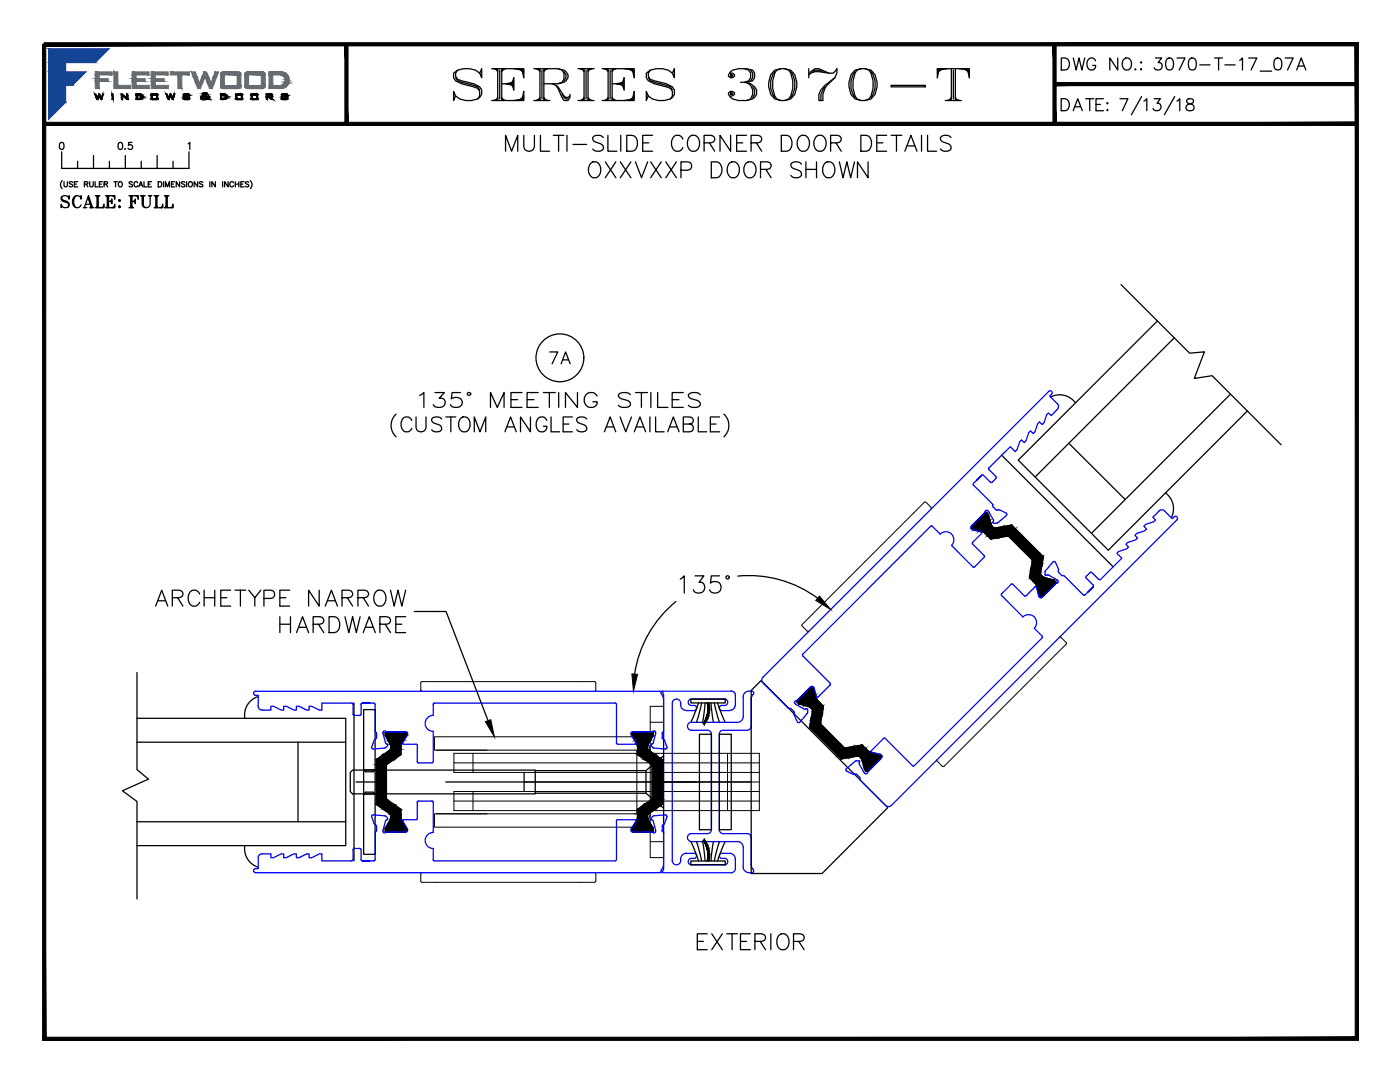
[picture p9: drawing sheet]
<svg xmlns="http://www.w3.org/2000/svg" width="279mm" height="216mm" viewBox="0 0 279 216" stroke-linecap="round" stroke-linejoin="round" font-family="sans-serif">
<defs><g id="words">
<text font-size="10.6" x="89.6" y="21.2">SERIES 3070-T</text>
<g font-size="6.6">
<text x="82.9" y="82.5">135%%D MEETING STILES</text>
<text x="138.3" y="190.9">EXTERIOR</text>
</g>
<text font-size="6.2" x="229.3" y="15.5">3070-T-17_07A</text>
<g font-size="5.7">
<text x="211" y="15.2">DWG NO.:</text>
<text x="211" y="23.3">DATE:</text>
<text x="11.3" y="42.7">SCALE:</text>
<text x="24.7" y="42.7">FULL</text>
</g>
<text font-size="5.3" x="109" y="73.7">7A</text>
<text font-size="4.4" x="22.6" y="31">0.5</text>
</g></defs>
<!-- layer: GLASS-VINYL -->
<g fill="none" stroke="#000" stroke-width=".25">
<path d="M223.7 56.8l13.7 13.7 3-.3-2 5.3 3.5-.5 13.8 13.7M209.7 79.2a3.9 3.9 0 0 1 4.9 1.2M231 64l-27.8 27.8 18 18 27.7-27.8M234.4 67.4l-27.8 27.8M245.6 78.6l-27.8 27.8M199.9 90.8l22.3 22.3M213.3 88.4l11.3 11.3M232.6 98.3a3.9 3.9 0 0 1 1.2 5M27.3 134.2v19.4l2.3 1.9-5.2 2.3 2.9 2.1v19.5M51.5 139a3.9 3.9 0 0 0-2.6 4.3M27.3 143.3h41.7v25.4h-41.7M27.3 148.1h41.7"/>
<path d="M59.5 148.1v15.9M70.6 140.3v31.5M27.3 164h41.7M48.9 168.7a3.9 3.9 0 0 0 2.6 4.3"/>
</g>
<!-- layer: 0 -->
<g fill="none" stroke="#00f" stroke-width=".25">
<path d="M148.3 139.1a1.3 1.3 0 0 1 2.1-1v.3l-.4 .6-.1 .6M148.3 139.1v3.9M149.9 139.6v5.3M138 145.7h3.2M141.2 145.7a.79 .79 0 0 1 .8 .8v19.1a.79 .79 0 0 1-.8 .7h-3.2a.78 .78 0 0 0-.8 .8 .78 .78 0 0 0 .8 .8M144.3 145.7a.76 .76 0 0 0-.7 .8l-.1 19a.79 .79 0 0 0 .8 .8h4.8M144.3 145.7h4.8M147.2 144.1h-9.2a.79 .79 0 0 0-.8 .8 .79 .79 0 0 0 .8 .8M148.3 143a1.17 1.17 0 0 1-1.1 1.1M149.9 144.9a.79 .79 0 0 1-.8 .8M138 167.9h9.2M147.2 167.9a1.17 1.17 0 0 1 1.1 1.2v3.9a1.13 1.13 0 0 0 1.2 1.1"/>
<path d="M149.1 166.3a.79 .79 0 0 1 .8 .8M149.9 172.4l.1 .6 .3 .5M149.9 167.1v5.4M150.3 173.5l.1 .3-.1 .2-.8 .2"/>
</g>
<!-- layer: VENT -->
<g fill="none" stroke="#00f" stroke-width=".25">
<path d="M209.3 78.1a.41 .41 0 0 1 .6 0 .41 .41 0 0 1 0 .6l-.4 .4 1.5 1.5a.77 .77 0 0 1 0 1.1l-1.2 1.2-.6-.5-.3 .4-.5 1.6-.4 .3-.6-.5-.3 .3-.5 1.7-.4 .3-.5-.5-.4 .3-.5 1.7-.4 .3-.5-.5-.4 .3-.5 1.7-.4 .3-1-1-4.2 4.3v.3M209.3 78.1l-57 57a.77 .77 0 0 0 0 1.1l5.2 5.2h.4l.6 .6M194.9 95.9l1-1.1-1.6 1.6-.1 .3 4 4v.4l.6 .6 .4 .1M195.9 94.8h.4M196.3 94.8l1.3 1.4M197.4 93.7l1.4 1.5v.3l-.8 .7M197.6 96.2h.4M186.1 105l1.5 1.6a1.6 1.6 0 0 1 2.3 0 1.6 1.6 0 0 1 0 2.2l4.2 4.3h.4M186.1 105h-.4l-25.5 25.5v.4M194.1 108.2v.4M194.1 108.6l2.3 2.2M196.4 111.2l-1.9 1.9"/>
<path d="M196.4 110.8v.4M196.6 102.1l-2.9 3.1 .3 .5 1.9 .6-1.8 1.9M197.1 101.9l-.3-.1-.2 .3M197.1 101.9l.2 .1M197.2 102l.1 .1M197.3 102.1l1 1.7M198.2 103.7v.3M198.3 104v.4l.8-.1M199.2 101.8l.3-.1 1.3 .7M199.9 118.5v.4M199.9 118.8l4.3 4.3M200.8 102.4l.1 .2-.1 .2"/>
<path d="M200.9 102.9l-1.8 1.5M201.8 116.6h.4l2.2 2.3h.4M201.8 116.6l-1.9 1.9M204.8 118.9l1.9-1.8 .6 1.8M207.3 118.9l.2 .3M207.5 119.2h.4M208.5 114.6l.2 .2 .6-.1 1.8 1.2M208.6 113.9v.7M210.6 112.2l-.2-.2-.3 .1-1.5 1.8M210.6 112.2l.6 1.3v.3M210.9 116.4l-3 2.8M211.1 115.9l.1 .3-.3 .2"/>
<path d="M211.2 113.8l.1 .4 .6 .6M211.9 114.8h.4M212.3 114.8l4 4 .2-.1 1.7-1.6-1.1 1M217.5 114.2h.4M217.5 114.3l-.7 .7-.1 .2 1.5 1.5M218.2 116.7v.4M231.3 102a.79 .79 0 0 1 1.1 0M231.3 102l-1.2 1.2 .5 .6-.3 .3-1.7 .5-.3 .4 .5 .6-.3 .3-1.6 .5-.4 .4 .5 .6-.3 .3-1.6 .5-.4 .4 .5 .5-.3 .4-1.6 .5-.4 .4 1 1-4.3 4.2h-.3l-1.4-1.3M232.4 102l1.6 1.5 .3-.4M234.3 103.1a.41 .41 0 0 1 .6 0 .41 .41 0 0 1 0 .6l-57 57M51 137.9a.41 .41 0 0 0-.4 .4 .41 .41 0 0 0 .4 .4M51 138.7h.5v2.2"/>
<path d="M51 137.9h80.6M131.6 137.9a.79 .79 0 0 1 .8 .8v7.3l-.3 .3M159.1 139.8l-.5 .2 .2 .5 1.7 1 .4-.1M160.2 130.9l5.5 5.5v.3l-2.5 2.4M162.4 137.2l.1 .1M162.4 137.2l-.3-.2h-.3l-2.7 2.8M162.5 137.3l.4 1.7 .1 .2 .2-.1M204.1 123.1a1.6 1.6 0 0 1 2.3 0 1.6 1.6 0 0 1 0 2.3l1.6 1.5M208 127.3l-25.5 25.5h-.4l-5.5-5.5h-.3l-2.5 2.6 .2 .2M208 126.9v.4M51.5 140.9a.79 .79 0 0 0 .8 .8M70.2 140.3l.3 .2v2"/>
<path d="M70.2 140.3h-6v1.4h-.5l-1.5-.8h-.5v.8h-.5l-1.5-.8h-.5v.8h-.6l-1.5-.8h-.5v.8h-.5l-1.5-.8h-.5v.8h-1.8M70.5 142.5l.2 .3M72.3 140.3l-.2 .1-.1 2.2-.2 .2h-1.1M73.8 140.3h-1.5h2.3M74.6 140.3l.3 .2v5.5l.2 .3M74.9 147.5l-.2 .2-.5 1.4v.2l.3 .1M75.2 146.3l-.1 .9-.2 .3M76.4 146.4l.6 1.9M76.9 148.2l.2 .2M76.9 145.9l-.4 .1v.4M77 145.9l.2 .1M77.1 148.5h.2"/>
<path d="M77.2 146h3.9M77.3 148.5l.1 .3-.5 .4-2.4 .3M81.1 146l.2 .3M81.3 146.3v.4l-1 1.6 .2 .2M83.5 159.8l-.2 .3-.1 3.3-.2 .2h-2.4M83.5 159.8h2.7M86.2 159.8l.3 .3v6M86.5 140.5l-.1 2.2a1.6 1.6 0 0 0-1.5 1.6 1.6 1.6 0 0 0 1.6 1.6v6.1l-.2 .2h-2.9l-.1-.2-.1-3.4-.2-.1h-2.4M86.7 140.3l-.3 .2M86.7 140.3h36.1l.2 .3v7.8l.3 .1h3.4l.2-.3M126 146.3v.4l.9 1.5M130.1 146h-3.9l-.2 .3"/>
<path d="M130.1 148.5h-.2v.2l.5 .5 2.4 .3M130.3 145.9h.3l.2 .2M130.3 148.2l-.2 .2M130.3 145.9l-.2 .1M130.8 146.3v.1M130.8 146.1v.2M130.8 146.4l-.4 1.9M132.1 147.2l.3 .3M132.2 146.3v.9M132.4 147.5l.2 .2M132.6 147.7l.5 1.4v.2l-.3 .1M134.2 140.3a.84 .84 0 0 1 .8-.8 .84 .84 0 0 1 .8 .8"/>
<path d="M134.2 140.3v31.4a.86 .86 0 0 0 1 .9 .86 .86 0 0 0 .6-1.2M135.8 140.6a1.17 1.17 0 0 0 1.2 1.2M135.8 140.3v.3M137 141.8h1.5a.51 .51 0 0 0 .5-.5 .51 .51 0 0 0-.5-.5h-.5a.64 .64 0 0 1-.7-.7 .64 .64 0 0 1 .7-.6h6.6a.65 .65 0 0 1 .6 .6 .65 .65 0 0 1-.6 .7h-.5a.51 .51 0 0 0-.5 .5 .51 .51 0 0 0 .5 .5h1.5M145.6 141.8a1.17 1.17 0 0 0 1.2-1.2v-1.9a.79 .79 0 0 0-.8-.8h-13.7l-.4 .2v.3l.4 .6 .1 .6v32.9M158.5 142v.7l.6 1.4 .3 .1 .2-.1M160.9 141.4h.2l.1 .2M161.1 142.3l-1.5 1.8M161.2 142.1l-.1 .2M161.2 141.6v.5M169 153.9l1.3 .6M170.3 154.5h.7l.6 .6v.4l5.2 5.2"/>
<path d="M171.5 152.2v.3M171.5 152.2v-.4l-.8 .1-1.8 1.5-.1 .2 .2 .3M171.5 152.5l.9 1.6M172.4 154.1l.1 .1M172.5 154.2l.1 .2M173.1 154.1l-.1 .3-.4-.1M174 150.1l1.8 .5M175.8 150.6l.2 .3v.3l-2.8 2.9M51 173.3a.41 .41 0 0 0-.4 .4 .41 .41 0 0 0 .4 .4M51 174.1h80.6M51.5 171.2v2.1h-.5M52.3 170.4a.79 .79 0 0 0-.8 .8"/>
<path d="M70.5 169.6v1.9l-.3 .3h-6v-1.4h-.5l-1.5 .7h-.5v-.7h-.5l-1.5 .7h-.5v-.7h-.6l-1.5 .7h-.5v-.7h-.5l-1.5 .7h-.5v-.7h-1.8M70.7 169.3l-.2 .2M70.7 169.3h1.1l.2 .1 .1 2.1 .2 .3M74.7 164.4l.5 .5-.1 .8-.2 .3-.1 5.7-.2 .1h-2.3h1.5M77.3 163.6l.1-.4-.5-.4-2.6-.2-.1 .4 .5 1.4M77.3 163.6l-.4 .2-.5 1.8 .1 .5h.4M80.4 163.9l.9 1.5v.5l-.2 .1M80.5 163.6l-.1 .1v.2M81.1 166l-4.1 .1M86.4 166.1a1.6 1.6 0 0 0-1.5 1.6 1.6 1.6 0 0 0 1.5 1.6l.1 2.2M126.9 163.9l-.2-.3-3.4-.1-.3 .2v7.8l-.2 .3h-36.1l-.3-.3M126.9 163.9l-.9 1.5 .1 .6h4l.4 .2 .3-.3"/>
<path d="M130.1 163.6l.2 .2M130.1 163.6l-.2-.3 .5-.5 2.5-.2 .2 .4-.5 1.4M130.4 163.8l.4 1.8M130.8 165.6v.1M130.8 165.7v.2M132 173.5l-.1 .4 .4 .3h13.7M132.1 165.7l.3 .3v7.3a.79 .79 0 0 1-.8 .8M132.2 164.9v.8M132.4 172.4l-.1 .6-.3 .5M132.6 164.4l-.5 .4M137 170.3a1.17 1.17 0 0 0-1.2 1.1M137 170.3h1.5"/>
<path d="M138.5 170.3a.52 .52 0 0 1 .5 .5 .52 .52 0 0 1-.5 .5h-.5a.65 .65 0 0 0-.7 .6 .65 .65 0 0 0 .7 .7h6.6a.64 .64 0 0 0 .6-.7 .64 .64 0 0 0-.6-.6h-.5a.52 .52 0 0 1-.5-.5 .52 .52 0 0 1 .5-.5M144.1 170.3h1.5M145.6 170.3a1.17 1.17 0 0 1 1.2 1.1v1.9a.79 .79 0 0 1-.8 .8M176.8 160.7a.79 .79 0 0 0 1.1 0"/>
</g>
<!-- layer: SEAL -->
<g fill="none" stroke="#000" stroke-width=".25">
<path d="M137.9 139.5h6.8v.8h-6.8zM139.4 140.3l-1.5 3.8M140 140.3l-1 3.8M140.7 140.2l-.5 3.9M141.9 140.2l.5 3.9M142.6 140.3l1 3.8M143.2 140.3l1.5 3.8M137.9 167.9l1.5 3.9M137.9 171.8h6.8v.8h-6.8zM139 167.9l1 3.9M140.2 167.9l.5 3.9M142.4 167.9l-.5 3.9"/>
<path d="M143.6 167.9l-1 3.9M144.7 167.9l-1.5 3.9"/>
</g>
<g fill="#000" stroke="#000" stroke-width=".2">
<path d="M141.1 140.3l.5 .6-.1-.7zM141.1 140.3l.5 .6h-.4zM141.2 140.9l.4 .6v-.6zM141.2 140.9l.4 .6h-.3zM141.3 141.5l.3 .7v-.7zM141.3 141.5l.3 .7-.4-.1zM141.2 142.1l.2 .7 .2-.6zM141.2 142.1l.2 .7-.3-.1zM141.1 142.7l.1 .7 .2-.6zM141.1 142.7l.1 .7-.3-.1zM140.9 143.3v.7l.3-.6zM140.9 143.3v.7l-.3-.2zM140.6 143.8v.8l.3-.6zM140.6 143.8v.8l-.3-.2z"/>
<path d="M141.6 171.2l-.1 .6h-.4zM141.2 171.2l-.1 .6 .5-.6zM141.6 170.6v.6h-.4zM141.3 170.6l-.1 .6 .4-.6zM141.6 169.9v.7h-.3zM141.2 169.9l.1 .7 .3-.7zM141.4 169.2l.2 .7h-.4zM141.1 169.3l.1 .6 .2-.7zM141.2 168.6l.2 .6-.3 .1zM140.9 168.8l.2 .5 .1-.7zM140.9 168l.3 .6-.3 .2zM140.6 168.2l.3 .6v-.8zM140.6 167.5l.3 .5-.3 .2zM140.3 167.7l.3 .5v-.7z"/>
</g>
<!-- layer: Hardware -->
<path d="M139.6 146.5h2.4v19.1h-2.4zM143.6 146.5h2.3v19.1h-2.3z" fill="none" stroke="#000" stroke-width=".25"/>
<!-- layer: DIM -->
<g fill="none" stroke="#000" stroke-width=".25">
<path d="M135.8 115.6l.8-.7v3.4M138.7 114.9h1.8l-1 1.3a1.11 1.11 0 0 1 1.2 1.3 1.11 1.11 0 0 1-1.5 .8l-.5-.1-.3-.5M143.6 114.9h-1.6l-.2 1.5a1.21 1.21 0 0 1 1.8-.1 1.21 1.21 0 0 1-.2 1.9 1.21 1.21 0 0 1-1.8-.5M147.2 114.9a23.1 23.1 0 0 1 16 4.5M134.9 120a23.1 23.1 0 0 0-8.2 14.5M149.9 137.8l2-2 25.3 25.4-13.1 13.1h-14.2z"/>
<circle cx="145.2" cy="115.2" r=".33"/>
</g>
<!-- layer: VENT -->
<g fill="#000" stroke="#000" stroke-width=".2">
<path d="M207.7 119l2.9-2.9zM208.1 119l2.5-2.5zM159.1 140.1l3-2.9zM126.1 165.2h4.2z"/>
<path d="M196.4 102.4l-2.4 2.4zM194 104.8l2.5-2.4z"/>
<path d="M196.5 102.4l-2.5 2.5zM196.5 102.4l-2.5 2.5z"/>
<path d="M196.5 102.4l-2.5 2.5zM194 104.9l2.5-2.5z"/>
<path d="M193.9 104.9l2.7-2.6zM193.9 104.9l2.7-2.6z"/>
<path d="M196.6 102.3l-2.7 2.7zM193.9 105l2.7-2.7z"/>
<path d="M196.6 102.3l-2.7 2.7zM193.9 105l2.7-2.7z"/>
<path d="M196.6 102.3l-2.7 2.7zM193.9 105l2.8-2.7z"/>
<path d="M196.7 102.3l-2.8 2.8zM193.9 105.1l2.8-2.8z"/>
<path d="M196.7 102.3l-2.8 2.8zM193.9 105.1l2.9-2.8z"/>
<path d="M196.8 102.3l-2.9 2.8zM193.9 105.1l2.9-2.8z"/>
<path d="M196.8 102.3l-2.9 2.9zM193.9 105.2l2.9-2.9z"/>
<path d="M193.9 105.2l3-2.9zM193.9 105.2l3-2.9z"/>
<path d="M193.9 105.3l3-2.9zM196.9 102.3l-3 3z"/>
<path d="M193.9 105.3l3-2.9zM193.9 105.3l3-2.9zM196.9 102.4l-2.9 2.9zM194 105.3l2.9-2.9z"/>
<path d="M196.9 102.4l-2.9 2.9zM194 105.3l3-2.9z"/>
<path d="M197 102.4l-3 3 3.2-2.7zM194 105.4l3.2-2.7-3 2.9z"/>
<path d="M194.2 105.6l3-2.9zM194.2 105.6l3-2.9z"/>
<path d="M197.2 102.7l-2.9 2.9zM194.3 105.6l3-2.9z"/>
<path d="M194.3 105.7l3-3zM194.3 105.7l3-3z"/>
<path d="M197.3 102.7l-3 3 3.3-1.9zM194.3 105.7l3.3-1.9-2.2 2.2z"/>
<path d="M197.6 103.8l-2.2 2.2 2.4-1.5zM195.4 106l2.4-1.5-1.7 1.6z"/>
<path d="M197.8 104.5l-1.7 1.6 1.7-1.4zM196.1 106.1l1.7-1.4-1.5 1.5z"/>
<path d="M196.3 106.2l1.6-1.3-.1-.2zM196.3 106.2l1.6-1.3-1.4 1.4z"/>
<path d="M197.9 104.9l-1.4 1.4 1.5-1.3zM196.5 106.3l1.5-1.3-1.4 1.5z"/>
<path d="M198 105l-1.4 1.5 1.7-1.2zM196.6 106.5l1.7-1.2-1.4 1.4z"/>
<path d="M196.9 106.7l1.4-1.4zM196.9 106.7l1.4-1.4z"/>
<path d="M198.3 105.3l-1.4 1.4zM196.9 106.7l1.5-1.3z"/>
<path d="M198.4 105.4l-1.4 1.4zM197 106.8l1.5-1.4z"/>
<path d="M198.5 105.4l-1.5 1.4zM197 106.8l1.5-1.4z"/>
<path d="M197 106.8l1.6-1.4zM197 106.8l1.6-1.4z"/>
<path d="M197.1 106.9l2.8-1.8-1.3 .3zM197.1 106.9l2.8-1.8-2.3 2.3z"/>
<path d="M199.9 105.1l-2.3 2.3 2.4-2.3zM197.6 107.4l2.4-2.3z"/>
<path d="M200 105.1l-2.3 2.4zM197.7 107.5l2.4-2.4z"/>
<path d="M197.7 107.5l2.5-2.4zM197.7 107.5l2.5-2.4z"/>
<path d="M197.8 107.5l2.5-2.4zM197.8 107.5l2.5-2.4z"/>
<path d="M200.3 105.1l-2.5 2.4zM197.8 107.5l2.6-2.4z"/>
<path d="M197.9 107.5l3.9-2.7-1.4 .3zM197.9 107.5l3.9-2.7-2.5 2.5z"/>
<path d="M201.8 104.8l-2.5 2.5zM199.3 107.3l2.5-2.5z"/>
<path d="M201.8 104.8l-2.5 2.5zM199.3 107.3l2.6-2.5z"/>
<path d="M201.9 104.8l-2.5 2.4zM199.4 107.2l2.5-2.4z"/>
<path d="M201.9 104.8l-2.4 2.4zM199.5 107.2l2.5-2.3z"/>
<path d="M202 104.9l-2.4 2.3zM199.6 107.2l2.4-2.3z"/>
<path d="M202 104.9l-2.3 2.3 2.9-1.7zM199.7 107.2l2.9-1.7-1.5 1.4z"/>
<path d="M201.1 106.9l1.5-1.4zM201.1 106.9l1.5-1.4z"/>
<path d="M202.6 105.5l-1.4 1.4zM201.2 106.9l1.4-1.4z"/>
<path d="M202.6 105.5l-1.4 1.4zM201.2 106.9l1.5-1.3z"/>
<path d="M201.2 107l1.5-1.4zM201.2 107l1.5-1.4z"/>
<path d="M202.7 105.6l-1.4 1.4zM201.3 107l1.4-1.4z"/>
<path d="M202.7 105.6l-1.4 1.4 6.1 3.3zM201.3 107l6.1 3.3-1.4 1.4z"/>
<path d="M207.4 110.3l-1.4 1.4zM206 111.7l1.4-1.4z"/>
<path d="M207.4 110.3l-1.4 1.4zM206 111.7l1.5-1.3z"/>
<path d="M207.5 110.4l-1.4 1.4zM206.1 111.8l1.4-1.4z"/>
<path d="M207.5 110.4l-1.4 1.4zM206.1 111.8l1.4-1.4z"/>
<path d="M206.1 111.8l1.4-1.4zM206.1 111.8l1.4-1.4z"/>
<path d="M206.1 111.9l2-.9-.6-.6zM206.1 111.9l2-.9-2.3 2.3z"/>
<path d="M207.6 114.4l-1.5 1.5zM206.1 115.9l1.5-1.4z"/>
<path d="M207.6 114.5l-1.4 1.5zM206.2 116l1.4-1.5z"/>
<path d="M207.6 114.5l-1.4 1.5zM206.2 116l1.4-1.4z"/>
<path d="M207.6 114.6l-1.4 1.4zM206.2 116l1.5-1.4z"/>
<path d="M207.7 114.6l-1.5 1.4zM206.2 116l1.5-1.3z"/>
<path d="M207.7 114.7l-1.4 1.4zM206.3 116.1l1.4-1.4z"/>
<path d="M207.7 114.7l-1.4 1.4 1.7-1.2zM206.3 116.1l1.7-1.2-1.4 1.5z"/>
<path d="M207.9 113.1l-2.3 2.3 2-1zM205.6 115.4l2-1-1.5 1.5z"/>
<path d="M205.5 115.3l2.4-2.3zM205.5 115.3l2.4-2.2z"/>
<path d="M207.9 112.9l-2.4 2.4zM205.5 115.3l2.4-2.3z"/>
<path d="M207.9 112.7l-2.4 2.5zM205.5 115.2l2.4-2.4z"/>
<path d="M205.5 115.2l2.4-2.4zM205.5 115.2l2.4-2.3z"/>
<path d="M208 112.6l-2.5 2.5zM205.5 115.1l2.4-2.4z"/>
<path d="M208 114.9l-1.4 1.5 1.5-1.3zM206.6 116.4l1.5-1.3-1.4 1.4z"/>
<path d="M208.1 111l-2.3 2.3zM205.8 113.3l2.3-2.3-2.3 2.4z"/>
<path d="M208.1 115.1l-1.4 1.4 1.6-1.3zM206.7 116.5l1.6-1.3-1.5 1.5z"/>
<path d="M208.1 111l-2.3 2.4zM205.8 113.4l2.4-2.3z"/>
<path d="M208.2 111.1l-2.4 2.4zM205.8 113.5l2.4-2.4-2.4 2.5z"/>
<path d="M208.2 111.1l-2.4 2.5zM205.8 113.6l2.4-2.4z"/>
<path d="M208.2 111.3l-2.5 2.4 2.3-1.1zM205.7 113.7l2.3-1.1-2.5 2.5z"/>
<path d="M205.7 113.7l2.5-2.5zM205.7 113.7l2.5-2.4z"/>
<path d="M208.3 115.2l-1.5 1.5 1.7-1.4zM206.8 116.7l1.7-1.4-1.6 1.6z"/>
<path d="M206.9 116.9l3.4-1.2-1.8-.4zM206.9 116.9l3.4-1.2-3 3z"/>
<path d="M210.3 115.7l-3 3zM207.3 118.7l3-2.9z"/>
<path d="M207.3 118.7l3-2.9zM207.3 118.7l3-2.9z"/>
<path d="M210.3 115.8l-2.9 2.9zM207.4 118.7l2.9-2.9z"/>
<path d="M207.4 118.8l3.2-2.8-.3-.2zM207.4 118.8l3.2-2.8-3 3z"/>
<path d="M210.6 116l-3 3zM207.6 119l3-2.9zM207.7 119l2.9-2.9z"/>
<path d="M207.7 119l3-2.9zM207.7 119l3-2.9z"/>
<path d="M210.6 116.5l-2.5 2.5zM208.1 119l2.5-2.4z"/>
<path d="M210.6 116.5l-2.5 2.6zM208.1 119.1l2.5-2.6zM210.6 116.5l-2.5 2.5z"/>
<path d="M207.7 119.1l3-3zM207.7 119.1l3-3z"/>
<path d="M210.7 116.1l-3 3zM207.7 119.1l3-2.9z"/>
<path d="M208 119.1l2.7-2.6zM208 119.1l2.6-2.6z"/>
<path d="M207.8 119.1l2.9-2.9zM207.8 119.1l2.9-2.9z"/>
<path d="M207.8 119.1l2.9-2.9zM207.8 119.1l2.9-2.8z"/>
<path d="M210.7 116.3l-2.9 2.8zM207.8 119.1l2.9-2.8z"/>
<path d="M210.7 116.3l-2.8 2.8zM207.9 119.1l2.8-2.8z"/>
<path d="M210.7 116.3l-2.8 2.8zM207.9 119.1l2.8-2.7z"/>
<path d="M210.7 116.4l-2.7 2.7zM208 119.1l2.7-2.7z"/>
<path d="M210.7 116.4l-2.7 2.7zM208 119.1l2.7-2.6z"/>
<path d="M161.6 137.2l-2.4 2.5zM159.2 139.7l2.5-2.5z"/>
<path d="M161.7 137.2l-2.5 2.5zM159.2 139.7l2.5-2.5z"/>
<path d="M161.7 137.2l-2.5 2.5zM159.2 139.7l2.5-2.5z"/>
<path d="M159.1 139.8l2.6-2.6zM159.1 139.8l2.6-2.6z"/>
<path d="M159.1 139.8l2.7-2.7zM159.1 139.8l2.7-2.7z"/>
<path d="M161.8 137.1l-2.7 2.7zM159.1 139.8l2.7-2.7z"/>
<path d="M159.1 139.8l2.8-2.7zM159.1 139.8l2.8-2.7z"/>
<path d="M159.1 139.9l2.8-2.8zM159.1 139.9l2.8-2.8z"/>
<path d="M161.9 137.1l-2.8 2.8zM159.1 139.9l2.8-2.8z"/>
<path d="M161.9 137.1l-2.8 2.9zM159.1 140l2.9-2.9z"/>
<path d="M162 137.1l-2.9 2.9zM159.1 140l2.9-2.9z"/>
<path d="M162 137.1l-2.9 2.9zM159.1 140l3-2.8zM159.1 140.1l3-2.9z"/>
<path d="M162.1 137.2l-3 2.9zM159.1 140.1l3-2.9zM162.1 137.2l-2.9 3zM159.2 140.2l2.9-3z"/>
<path d="M162.1 137.2l-2.9 3zM159.2 140.2l3-3z"/>
<path d="M159.2 140.2l3.2-2.7-.2-.3zM159.2 140.2l3.2-2.7-3 2.9z"/>
<path d="M162.4 137.5l-3 2.9zM159.4 140.4l3-2.9z"/>
<path d="M162.4 137.5l-2.9 3zM159.5 140.5l2.9-3z"/>
<path d="M162.4 137.5l-2.9 3zM159.5 140.5l3-2.9z"/>
<path d="M159.5 140.5l3.3-1.8-.3-1.1zM159.5 140.5l3.3-1.8-2.2 2.1z"/>
<path d="M160.6 140.8l2.3-1.5-.1-.6zM160.6 140.8l2.3-1.5-1.6 1.7z"/>
<path d="M162.9 139.3l-1.6 1.7 1.7-1.5zM161.3 141l1.7-1.5-1.5 1.5z"/>
<path d="M163 139.5l-1.5 1.5 1.6-1.3zM161.5 141l1.6-1.3-1.4 1.4z"/>
<path d="M161.7 141.1l1.6-1.2-.2-.2zM161.7 141.1l1.6-1.2-1.5 1.4z"/>
<path d="M161.8 141.3l1.7-1.2-.2-.2zM161.8 141.3l1.7-1.2-1.4 1.4z"/>
<path d="M75.1 151.7h3.4zM75.1 151.7h3.4z"/>
<path d="M75.1 151.7h3.3l-3.3 .8zM75.1 152.5h2.1l1.2-.8z"/>
<path d="M75.1 152.5h2.1zM75.1 152.6l2.1-.1z"/>
<path d="M75.1 152.6h2.1zM75.1 152.6h2.1z"/>
<path d="M75.1 152.6h2zM75.1 152.6h2z"/>
<path d="M75.1 152.6h2zM75.1 152.7l2-.1z"/>
<path d="M75.1 152.7h2zM75.1 152.7h2z"/>
<path d="M75.1 152.7h2l-2 6.7zM77.1 152.7l-2 6.7h2z"/>
<path d="M75.1 159.4h2zM75.1 159.4h2z"/>
<path d="M75.1 159.4h2zM75.1 159.4h2z"/>
<path d="M75.1 159.4h2zM75.1 159.5h2z"/>
<path d="M75.1 159.5h2zM75.1 159.5h2.1z"/>
<path d="M75.1 159.5h2.1zM75.1 159.5h2.1z"/>
<path d="M75.1 159.5h2.1l-2.1 .9zM75.1 160.4h3.3l-1.2-.9z"/>
<path d="M75.1 151.6h3.4zM75.1 151.7l3.4-.1z"/>
<path d="M75.2 151.5h3.4zM75.1 151.6l3.5-.1z"/>
<path d="M75.2 151.5h3.5zM75.2 151.5h3.5z"/>
<path d="M75.2 151.5h3.5zM75.2 151.5h3.5z"/>
<path d="M75.2 151.5l1.2-.8h3.5zM75.2 151.5h3.5l1.2-.8z"/>
<path d="M76.4 150.6h3.5zM76.4 150.7l3.5-.1z"/>
<path d="M76.4 150.6h3.6zM76.4 150.6h3.6z"/>
<path d="M76.5 150.6l3.5-.1zM76.5 150.6l3.5-.1z"/>
<path d="M76.6 150.5h3.4zM76.6 150.5h3.4z"/>
<path d="M76.7 150.5l3.3-.1zM76.7 150.5l3.3-.1z"/>
<path d="M76.9 146.4h4.2zM76.9 146.4h4.2z"/>
<path d="M76.9 146.4h4.2l-4.2 .3zM76.9 146.7h4.2v-.3z"/>
<path d="M76.9 146.7h4.2zM76.9 146.8l4.2-.1z"/>
<path d="M76.9 146.8h4.2zM76.9 146.8h4.2z"/>
<path d="M76.9 146.8h4.2zM76.9 146.8h4.2z"/>
<path d="M76.9 146.3h4.2zM76.9 146.3h4.2z"/>
<path d="M76.9 146.3h4.2zM76.9 146.4h4.2zM76.9 146.4h4.2zM76.9 146.4h4.2z"/>
<path d="M76.9 146.8h4.2l-3.6 1zM77.5 147.8h3l.6-1z"/>
<path d="M77 146.2h4.1zM76.9 146.3h4.2z"/>
<path d="M77 146.2h4zM77 146.2h4.1z"/>
<path d="M77 146.2h4zM77 146.2h4z"/>
<path d="M77 146.1h4zM77 146.2h4z"/>
<path d="M77 146.1h4zM77 146.1h4z"/>
<path d="M77.1 146.1h3.8zM77.1 146.1h3.9z"/>
<path d="M77.1 146.1h3.8zM77.1 146.1h3.8z"/>
<path d="M77.1 146.1h3.8zM77.1 146.1h3.8z"/>
<path d="M77.2 146.1h3.6zM77.2 146.1h3.7z"/>
<path d="M77.2 146h3.6zM77.2 146h3.6z"/>
<path d="M77.2 146.1l3.6-.1zM77.2 146.1h3.6z"/>
<path d="M77.3 146h3.4zM77.3 146h3.5z"/>
<path d="M77.5 147.8h3l-2.7 .6zM77.8 148.4h2.4l.3-.6z"/>
<path d="M77.8 148.4h2.4l-2.3 .2zM77.9 148.6h2.2l.1-.2z"/>
<path d="M76.7 150.4l1.2-.8h2.1zM76.7 150.4h3.3v-.8z"/>
<path d="M77.9 148.6h2.2l-2.1 .2zM78 148.8h2l.1-.2z"/>
<path d="M77.9 149.6h2.1zM77.9 149.6h2.1z"/>
<path d="M78 149.5h2zM77.9 149.6l2.1-.1z"/>
<path d="M78 148.8h2l-2 .2zM78 149h2v-.2z"/>
<path d="M78 149.5h2zM78 149.5h2z"/>
<path d="M78 149h2l-2 .4zM78 149.4h2v-.4z"/>
<path d="M78 149.4h2zM78 149.4h2z"/>
<path d="M78 149.4h2zM78 149.5l2-.1z"/>
<path d="M126.1 146.4h4.2zM126.1 146.4h4.2z"/>
<path d="M126.1 146.4h4.2l-4.2 .3zM126.1 146.7h4.2v-.3z"/>
<path d="M126.1 146.7h4.2zM126.1 146.8l4.2-.1z"/>
<path d="M126.1 146.8h4.2zM126.1 146.8h4.2z"/>
<path d="M126.1 146.8h4.2zM126.2 146.8h4.1z"/>
<path d="M126.2 146.3h4.1zM126.2 146.3h4.1z"/>
<path d="M126.2 146.3h4.1zM126.1 146.4h4.2zM126.1 146.4h4.2zM126.1 146.4h4.2z"/>
<path d="M126.2 146.8h4.1l-3.6 1zM126.7 147.8h3l.6-1z"/>
<path d="M126.2 146.2h4.1zM126.2 146.3h4.1z"/>
<path d="M126.2 146.2h4.1zM126.2 146.2h4.1z"/>
<path d="M126.2 146.2h4.1zM126.2 146.2h4.1z"/>
<path d="M126.3 146.1h3.9zM126.2 146.2h4.1z"/>
<path d="M126.3 146.1h3.9zM126.3 146.1h3.9z"/>
<path d="M126.3 146.1h3.9zM126.3 146.1h3.9z"/>
<path d="M126.3 146.1h3.8zM126.3 146.1h3.9z"/>
<path d="M126.4 146.1h3.7zM126.4 146.1h3.7z"/>
<path d="M126.3 146.1h3.8zM126.3 146.1h3.8z"/>
<path d="M126.4 146.1l3.6-.1zM126.4 146.1h3.7z"/>
<path d="M126.5 146h3.5zM126.5 146h3.5z"/>
<path d="M126.5 146h3.4zM126.5 146h3.5z"/>
<path d="M126.7 147.8h3l-2.6 .6zM127.1 148.4h2.3l.3-.6z"/>
<path d="M127.1 148.4h2.3l-2.2 .2zM127.2 148.6h2.1l.1-.2z"/>
<path d="M127.2 148.6h2.1l-2.1 .2zM127.2 148.8h2.1v-.2z"/>
<path d="M127.2 148.8h2.1l-2.1 .2zM127.2 149h2l.1-.2z"/>
<path d="M127.2 149h2l-2 .4zM127.2 149.4h2v-.4z"/>
<path d="M127.2 149.4h2zM127.2 149.4h2z"/>
<path d="M127.2 149.4h2zM127.2 149.5h2.1z"/>
<path d="M127.2 149.5h2.1zM127.2 149.5h2.1z"/>
<path d="M127.2 149.5h2.1zM127.2 149.6h2.1z"/>
<path d="M127.2 149.6h2.1zM127.2 149.6h2.2z"/>
<path d="M127.2 149.6h2.2l-2.2 .8zM127.2 150.4h3.3l-1.1-.8z"/>
<path d="M127.2 150.4h3.3zM127.2 150.5h3.4z"/>
<path d="M127.2 150.5h3.4zM127.3 150.5h3.4z"/>
<path d="M127.3 150.5h3.4zM127.3 150.6h3.4z"/>
<path d="M127.3 150.6h3.4zM127.3 150.6h3.5z"/>
<path d="M127.3 150.6h3.5zM127.4 150.7h3.4z"/>
<path d="M127.4 150.7h3.4l-2.3 .8zM128.5 151.5h3.5l-1.2-.8z"/>
<path d="M128.5 151.5h3.5zM128.6 151.5h3.5z"/>
<path d="M128.6 151.5h3.5zM128.6 151.5h3.5z"/>
<path d="M128.6 151.5h3.5zM128.7 151.6h3.4z"/>
<path d="M128.7 151.6h3.4zM128.8 151.7h3.3z"/>
<path d="M128.8 151.7h3.3zM128.9 151.7h3.2z"/>
<path d="M128.9 151.7h3.2l-2 .8zM130.1 152.5h2v-.8z"/>
<path d="M130.1 152.5h2zM130.1 152.6l2-.1z"/>
<path d="M128.9 160.4l1.2-.9h2zM128.9 160.4h3.2v-.9z"/>
<path d="M130.1 152.6h2zM130.1 152.6h2z"/>
<path d="M130.1 159.5h2zM130.1 159.5h2z"/>
<path d="M130.1 152.6h2zM130.1 152.6h2z"/>
<path d="M130.1 159.5h2zM130.1 159.5h2z"/>
<path d="M130.1 152.6h2zM130.1 152.7l2-.1z"/>
<path d="M130.1 152.7h2zM130.1 152.7h2z"/>
<path d="M130.1 159.4h2zM130.1 159.4h2z"/>
<path d="M130.1 159.4h2zM130.1 159.5l2-.1z"/>
<path d="M130.1 152.7h2l-2 6.7zM132.1 152.7l-2 6.7h2z"/>
<path d="M130.1 159.4h2zM130.1 159.4h2z"/>
<path d="M163.5 140.1l-1.4 1.4zM162.1 141.5l1.4-1.4z"/>
<path d="M163.5 140.1l-1.4 1.5zM162.1 141.6l1.5-1.4z"/>
<path d="M163.6 140.2l-1.4 1.4zM162.2 141.6l1.4-1.4z"/>
<path d="M162.2 141.7l1.4-1.5zM162.2 141.7l1.4-1.5z"/>
<path d="M163.6 140.2l-1.4 1.5zM162.2 141.7l1.5-1.4z"/>
<path d="M163.7 140.3l-1.5 1.5 2-1zM162.2 141.8l2-1-2.3 2.3z"/>
<path d="M163.7 144.3l-1.4 1.5zM162.3 145.8l1.4-1.4z"/>
<path d="M163.7 144.4l-1.4 1.4zM162.3 145.8l1.4-1.4z"/>
<path d="M163.7 144.4l-1.4 1.5zM162.3 145.9l1.5-1.5z"/>
<path d="M163.8 144.4l-1.5 1.5zM162.3 145.9l1.5-1.4z"/>
<path d="M163.8 144.5l-1.4 1.4zM162.4 145.9l1.4-1.4z"/>
<path d="M163.8 144.5l-1.4 1.4 6.1 3.3zM162.4 145.9l6.1 3.3-1.4 1.4z"/>
<path d="M164 142.9l-2.3 2.3 2-.9zM161.7 145.2l2-.9-1.4 1.5z"/>
<path d="M161.6 145.2l2.4-2.4zM161.6 145.2l2.4-2.3z"/>
<path d="M164 142.6l-2.4 2.5zM161.6 145.1l2.4-2.4z"/>
<path d="M164 142.7l-2.4 2.4zM161.6 145.1l2.4-2.3z"/>
<path d="M161.6 145l2.5-2.4zM161.6 145l2.4-2.4z"/>
<path d="M164.1 142.5l-2.5 2.5zM161.6 145l2.5-2.4z"/>
<path d="M164.2 140.8l-2.3 2.3zM161.9 143.1l2.4-2.2-2.4 2.3z"/>
<path d="M161.9 143.2l2.4-2.3zM161.9 143.2l2.4-2.3z"/>
<path d="M161.9 143.3l2.4-2.4zM161.9 143.3l2.4-2.3z"/>
<path d="M161.9 143.4l2.4-2.4zM161.9 143.4l2.4-2.4z"/>
<path d="M164.3 141l-2.4 2.5zM161.9 143.5l2.4-2.4z"/>
<path d="M164.3 141.1l-2.4 2.5 2.2-1.1zM161.9 143.6l2.2-1.1-2.5 2.5z"/>
<path d="M167.1 150.6l1.4-1.4zM167.1 150.6l1.4-1.4z"/>
<path d="M167.1 150.7l1.5-1.4zM167.1 150.7l1.5-1.4z"/>
<path d="M168.6 149.3l-1.5 1.4zM167.1 150.7l1.5-1.4z"/>
<path d="M168.6 149.3l-1.4 1.4zM167.2 150.7l1.4-1.4z"/>
<path d="M168.6 149.3l-1.4 1.4zM167.2 150.7l1.5-1.4z"/>
<path d="M168.7 149.3l-1.5 1.4 2.9-1.7zM167.2 150.7l2.9-1.7-2.3 2.3z"/>
<path d="M170.1 149l-2.3 2.3 2.4-2.3zM167.8 151.3l2.4-2.3z"/>
<path d="M167.8 151.4l2.5-2.4zM167.8 151.4l2.5-2.4z"/>
<path d="M170.3 149l-2.4 2.4zM167.9 151.4l2.5-2.4z"/>
<path d="M170.4 149l-2.5 2.4zM167.9 151.4l2.5-2.5z"/>
<path d="M170.4 148.9l-2.4 2.5zM168 151.4l2.5-2.5z"/>
<path d="M170.5 148.9l-2.4 2.5 3.8-2.7zM168.1 151.4l3.8-2.7-2.5 2.5z"/>
<path d="M171.9 148.7l-2.5 2.5zM169.4 151.2l2.6-2.5z"/>
<path d="M169.5 151.1l2.5-2.4zM169.5 151.1l2.5-2.4z"/>
<path d="M172 148.7l-2.4 2.4zM169.6 151.1l2.5-2.4z"/>
<path d="M172.1 148.7l-2.4 2.4zM169.7 151.1l2.4-2.3z"/>
<path d="M172.1 148.8l-2.3 2.3zM169.8 151.1l2.4-2.3z"/>
<path d="M172.2 148.8l-2.3 2.3 2.8-1.8zM169.9 151.1l2.8-1.8-1.5 1.5z"/>
<path d="M172.7 149.3l-1.5 1.5zM171.2 150.8l1.6-1.4z"/>
<path d="M172.8 149.4l-1.5 1.4zM171.3 150.8l1.5-1.4z"/>
<path d="M172.8 149.4l-1.5 1.4zM171.3 150.8l1.5-1.4z"/>
<path d="M172.8 149.4l-1.4 1.4zM171.4 150.8l1.4-1.4z"/>
<path d="M172.8 149.4l-1.4 1.5zM171.4 150.9l1.5-1.4z"/>
<path d="M171.4 150.9l1.5-1.4zM171.4 150.9l1.5-1.4z"/>
<path d="M172.9 149.5l-1.4 1.4 1.7-1.1zM171.5 150.9l1.7-1.1-1.5 1.4z"/>
<path d="M171.7 151.2l1.6-1.3-.1-.1zM171.7 151.2l1.6-1.3-1.4 1.4z"/>
<path d="M173.3 149.9l-1.4 1.4 1.6-1.3zM171.9 151.3l1.6-1.3-1.5 1.5z"/>
<path d="M173.5 150l-1.5 1.5 1.7-1.4zM172 151.5l1.7-1.4-1.6 1.6z"/>
<path d="M173.7 150.1l-1.6 1.6 3.3-1.1zM172.1 151.7l3.3-1.1-2.9 2.9zM175.4 150.6l-2.9 2.9zM172.5 153.5l2.9-2.9zM175.4 150.6l-2.9 2.9zM175.4 150.6l-2.9 2.9z"/>
<path d="M175.4 150.6l-2.9 2.9zM172.5 153.5l3-2.9zM175.5 150.6l-3 2.9zM175.5 150.6l-3 2.9z"/>
<path d="M175.5 150.6l-3 2.9zM172.5 153.5l3-2.9z"/>
<path d="M172.5 153.5l3-2.9zM172.5 153.5l3-2.9z"/>
<path d="M172.5 153.5l3-2.9zM172.5 153.5l3-2.9z"/>
<path d="M175.5 150.6l-2.9 3 3.2-2.8zM172.6 153.6l3.2-2.8-3 3z"/>
<path d="M175.8 150.8l-3 3zM172.8 153.8l3-2.9z"/>
<path d="M175.8 150.9l-3 2.9zM172.8 153.8l3-2.9z"/>
<path d="M173.3 153.8l2.5-2.5zM173.3 153.8l2.5-2.5z"/>
<path d="M173.3 153.8l2.5-2.5zM173.3 153.8l2.5-2.4z"/>
<path d="M172.9 153.8l2.9-2.9zM172.9 153.8l2.9-2.9z"/>
<path d="M175.8 150.9l-2.9 3zM172.9 153.9l2.9-2.9z"/>
<path d="M175.8 151l-2.9 2.9zM172.9 153.9l3-2.9z"/>
<path d="M175.8 151.3l-2.6 2.6zM175.8 151.2l-2.6 2.7z"/>
<path d="M175.8 151.3l-2.6 2.6zM173.2 153.9l2.6-2.6z"/>
<path d="M175.9 151l-2.9 2.9zM173 153.9l2.9-2.9z"/>
<path d="M175.9 151l-2.9 2.9zM173 153.9l2.9-2.8z"/>
<path d="M175.9 151.2l-2.7 2.7zM173.2 153.9l2.7-2.7z"/>
<path d="M175.9 151.2l-2.7 2.7zM173.2 153.9l2.6-2.7z"/>
<path d="M175.9 151.1l-2.8 2.8zM173.1 153.9l2.8-2.8z"/>
<path d="M173.1 153.9l2.8-2.8zM173.1 153.9l2.8-2.8z"/>
<path d="M173.1 153.9l2.8-2.8zM173.1 153.9l2.8-2.7z"/>
<path d="M75.1 160.4h3.3zM75.1 160.4h3.4z"/>
<path d="M75.1 160.4h3.4zM75.1 160.5h3.4z"/>
<path d="M75.1 160.5h3.4zM75.2 160.5h3.4z"/>
<path d="M75.2 160.5h3.4zM75.2 160.6h3.5z"/>
<path d="M75.2 160.6h3.5zM75.2 160.6h3.5z"/>
<path d="M75.2 160.6h3.5l-2.3 .8zM76.4 161.4h3.5l-1.2-.8z"/>
<path d="M76.4 161.4h3.5zM76.4 161.4h3.5z"/>
<path d="M76.4 161.4h3.5zM76.5 161.5h3.5z"/>
<path d="M76.5 161.5h3.5zM76.6 161.5h3.4z"/>
<path d="M76.6 161.5h3.4zM76.7 161.6h3.3z"/>
<path d="M76.7 161.6h3.3zM76.7 161.6h3.3z"/>
<path d="M76.7 161.6h3.3l-2.1 .8zM77.9 162.4h2.1v-.8z"/>
<path d="M76.9 165.2h4.2zM76.9 165.3l4.2-.1z"/>
<path d="M76.9 165.3h4.2zM76.9 165.3h4.2z"/>
<path d="M76.9 165.3h4.2l-4.2 .3zM76.9 165.6h4.2v-.3z"/>
<path d="M76.9 165.6h4.2zM76.9 165.7l4.2-.1zM76.9 165.7h4.2zM76.9 165.7h4.2z"/>
<path d="M76.9 165.7h4.2zM76.9 165.8l4.2-.1z"/>
<path d="M76.9 165.2h4.2zM76.9 165.2h4.2z"/>
<path d="M76.9 165.8h4.2zM76.9 165.8h4.2z"/>
<path d="M76.9 165.8h4.2zM77 165.8h4.1z"/>
<path d="M77 165.8h4.1zM77 165.9l4.1-.1z"/>
<path d="M77 165.9h4zM77 165.9h4z"/>
<path d="M77 165.9h4zM77 165.9h4z"/>
<path d="M77 165.9h4zM77.1 165.9h3.9z"/>
<path d="M77.1 165.9h3.9zM77.1 166l3.9-.1z"/>
<path d="M77.1 166h3.8zM77.1 166h3.8z"/>
<path d="M77.1 166h3.8zM77.2 166h3.7z"/>
<path d="M77.2 166h3.7zM77.2 166h3.7z"/>
<path d="M77.2 166h3.6zM77.2 166h3.6z"/>
<path d="M77.3 166h3.5zM77.2 166h3.6z"/>
<path d="M77.3 166h3.5zM77.3 166h3.5z"/>
<path d="M77.8 163.6h2.4l-3.3 1.6zM76.9 165.2h4.2l-.9-1.6z"/>
<path d="M77.9 162.4h2.1zM77.9 162.5l2.1-.1z"/>
<path d="M77.9 162.5h2.1zM77.9 162.5h2.1z"/>
<path d="M77.9 163.4h2.2l-2.3 .2zM77.8 163.6h2.4l-.1-.2z"/>
<path d="M77.9 162.5h2.1zM78 162.5h2z"/>
<path d="M78 162.5h2zM78 162.6l2-.1z"/>
<path d="M78 162.6h2zM78 162.6h2z"/>
<path d="M78 163.3h2l-2.1 .1zM77.9 163.4h2.2l-.1-.1z"/>
<path d="M78 162.6h2zM78 162.7l2-.1z"/>
<path d="M78 162.7h2l-2 .3zM78 163h2v-.3z"/>
<path d="M78 163h2l-2 .3zM78 163.3h2v-.3z"/>
<path d="M126.1 165.2h4.2zM126.1 165.3l4.2-.1zM126.1 165.3h4.2zM126.1 165.3h4.2z"/>
<path d="M126.1 165.3h4.2zM126.1 165.3h4.2z"/>
<path d="M126.1 165.3h4.2l-4.2 .3zM126.1 165.6h4.2v-.3z"/>
<path d="M126.1 165.6h4.2zM126.1 165.7l4.2-.1zM126.1 165.7h4.2zM126.1 165.7h4.2z"/>
<path d="M126.1 165.7h4.2zM126.2 165.8l4.1-.1z"/>
<path d="M126.2 165.2h4.1zM126.1 165.2h4.2zM126.1 165.2h4.2z"/>
<path d="M126.2 165.8h4.1zM126.2 165.8h4.1z"/>
<path d="M126.2 165.8h4.1zM126.2 165.8h4.1z"/>
<path d="M126.2 165.8h4.1zM126.2 165.9l4.1-.1z"/>
<path d="M126.2 165.9h4.1zM126.2 165.9h4.1z"/>
<path d="M126.2 165.9h4.1zM126.3 165.9h4z"/>
<path d="M126.3 165.9h3.9zM126.3 165.9h3.9z"/>
<path d="M126.3 165.9h3.9zM126.3 166l3.9-.1z"/>
<path d="M126.3 166h3.9zM126.3 166h3.9z"/>
<path d="M126.3 166h3.8zM126.4 166h3.7z"/>
<path d="M126.4 166h3.7zM126.4 166h3.7z"/>
<path d="M126.4 166h3.7zM126.5 166h3.6z"/>
<path d="M126.5 166h3.5zM126.5 166h3.5z"/>
<path d="M126.5 166h3.5zM126.5 166h3.5z"/>
<path d="M127.1 163.6h2.3l-3.2 1.6zM126.2 165.2h4.1l-.9-1.6zM126.2 165.2h4.1zM126.2 165.2h4.1zM126.2 165.2h4.1zM126.2 165.2h4.1z"/>
<path d="M127.2 163.4h2.1l-2.2 .2zM127.1 163.6h2.3l-.1-.2z"/>
<path d="M127.2 163.3h2.1l-2.1 .1zM127.2 163.4h2.1v-.1z"/>
<path d="M127.2 161.6h3.4zM127.2 161.6h3.4z"/>
<path d="M127.2 161.6h3.3l-3.3 .8zM127.2 162.4h2.2l1.1-.8z"/>
<path d="M127.2 162.4h2.2zM127.2 162.5l2.2-.1z"/>
<path d="M127.2 162.5h2.1zM127.2 162.5h2.1z"/>
<path d="M127.2 162.5h2.1zM127.2 162.5h2.1z"/>
<path d="M127.2 162.5h2.1zM127.2 162.6l2.1-.1z"/>
<path d="M127.2 162.6h2.1zM127.2 162.6h2.1z"/>
<path d="M127.2 162.6h2zM127.2 162.7l2-.1z"/>
<path d="M127.2 162.7h2l-2 .3zM127.2 163h2v-.3z"/>
<path d="M127.2 163h2l-2 .3zM127.2 163.3h2.1l-.1-.3z"/>
<path d="M127.3 161.5h3.4zM127.2 161.6l3.5-.1z"/>
<path d="M127.3 161.5h3.4zM127.3 161.5h3.4z"/>
<path d="M127.3 161.4h3.5zM127.3 161.5l3.5-.1z"/>
<path d="M127.3 161.4h3.5zM127.3 161.4h3.5z"/>
<path d="M127.4 161.4l1.1-.8h3.5zM127.4 161.4h3.4l1.2-.8z"/>
<path d="M128.5 160.6h3.6zM128.5 160.6h3.6z"/>
<path d="M128.6 160.5h3.5zM128.6 160.6l3.5-.1z"/>
<path d="M128.6 160.5h3.5zM128.6 160.5h3.5z"/>
<path d="M128.7 160.5l3.4-.1zM128.7 160.5l3.4-.1z"/>
<path d="M128.8 160.4h3.3zM128.8 160.4h3.3z"/>
</g>
<g fill="none" stroke="#000" stroke-width=".3">
<path d="M194 105.4l.2 .2M194.2 105.6l2.1 .6 1.4 1.3 3.6-.5 4.7 4.8-.5 3.4 1.3 1.5 .5 2M197.7 104.5l.6 .8M197.8 104.5l-.5-1.8-.3-.3-.4-.1-2.6 2.5-.1 .2 .1 .4M201.7 104.8l.3 .1 6.1 6.1M201.8 104.8l-3.2 .6-.3-.1M207.3 118.7h.1M207.4 118.8l.2 .2M207.6 119l.2 .1 .4-.1M207.6 114.4a1.1 1.1 0 0 0 .9 .9l1.7 .4 .4 .3M208.1 111l.1 .2-.6 3.2M210.6 116l.1 .4-.1 .1"/>
<path d="M210.6 116.6l-2.4 2.4M161.6 137.2l.2-.1 .4 .1M161.6 137.2l-2.4 2.4-.1 .4 .3 .4M162.2 137.2l.2 .4 .6 1.9 1.2 1.3M77.3 146l-.3 .2-.1 .6 .9 1.6 .2 .6M77.3 146h3.4l.3 .2 .1 .2M78 149l-.1 .6-2.7 1.9-.1 .2v8.8l2.8 1.9M81.1 146.7l-1 1.9-.1 2-2.9 2v6.7l2.9 2.2 .1 1.9 1 1.9M81.1 146.4v.3M129.4 149.6l2.6 1.9 .1 .2v8.8l-2.7 1.9M129.4 148.4l-.2 1 .1 .2M130 152.5l.1 .2"/>
<path d="M130.1 159.5l-2.8 2-.1 1.9-1.1 1.9M130.1 159.3l-.1 .2M130.1 152.7v6.7M130.3 146.8v-.6l-.4-.2h-3.4l-.2 .1-.2 .3 .1 .4 1 1.8 .1 2 2.8 1.9M130.3 146.8l-.9 1.6M159.4 140.4l.1 .1M159.5 140.5l1.8 .5 .5 .3M161.7 145.2l6.2 6.2 3.3-.6a1.07 1.07 0 0 1 .8 .9M161.8 141.3l.4 .5M162.2 141.8l-.6 3.1 .1 .3M164.2 140.8l.1 .3-.6 3.3 4.8 4.8M171.9 148.7l.3 .1 1 1"/>
<path d="M171.9 148.7l-3.4 .5M172.1 151.7l.4 1.8 .5 .4 .3-.1M173.1 149.8l.6 .3 1.8 .5M175.5 150.6l.4 .4-.1 .4-2.4 2.4M76.9 165.3l.1 .5 .3 .2M77.9 162.4l.1 .3M78 163l-.2 .6-.9 1.7M78 162.7v.3M81.1 165.6l-.1 .2-.3 .2h-3.4M81.1 165.3v.3M126.1 165.3l.1 .5 .3 .2h3.4l.4-.2v-.5M129.2 162.7l.2 .9"/>
<path d="M129.3 162.4l-.1 .3M129.4 163.6l.9 1.6M130.3 165.2v.1"/>
</g>
<path d="M70.4 153.7h36.4v4.7h-36.4l-.5-.5v-3.8zM71 156h5.4M72.6 153.6h2.3l-.4 .4h-1.5zM72.6 141.6h2.3v28.9h-2.3zM73 158.1h1.5l.4 .3h-2.3zM89 156h60.9M104.6 154.1v3.8M106.8 153.8h22.1v4.5M106.8 158.3h22.1M128.9 153.8l3.1-2.7v4.2h-1.3v1.5h1.3v4.1l-3.1-2.6M130.1 159.2l2.3 2.1M132.4 150.8l-2.3 2.1" fill="none" stroke="#000" stroke-width=".25"/>
<g fill="none" stroke="#000" stroke-width=".2">
<path d="M84.2 137.9l-.2-.2v-1.6l.2-.1h34.5l.2 .3v1.4l-.3 .2M87.1 149.7h10.1M90.6 159.8h60.9M90.6 152.2h60.9M94.4 150.3v3.8M94.4 157.9v3.8M104.6 156h46.9M126.7 149.7l.4 .3v12l-.4 .4M126.7 147a3 3 0 0 1 3.1 3M126.8 147h-40.1v2.7h40.1M129.8 144.1h2.6v23.9h-2.6zM129.8 144.1v-3.2h2.6v3.2"/>
<path d="M145.2 150.3v11.4M151.5 154.1h-60.9v-3.8h60.9v11.4h-60.9v-3.8h60.9M84 175.8l.2 .3h34.5l.2-.3M84 174.4v1.4M84.2 174.1l-.2 .3M87.1 162.4h10.1M118.6 174.1l.3 .3M118.9 174.4v1.4M126.8 162.4h-40.1v2.7h40.1M129.8 162a3 3 0 0 1-3.1 3.1M129.8 168v3.1h2.6v-3.1"/>
</g>
<!-- layer: 0 -->
<path d="M185.8 101.2l-1-1h-.4l-24.3 24.4v.3l1 1h.4M185.8 101.2v.4M211.4 127.2h.4M211.8 127.2l1 1v.3M212.8 128.6l-24.4 24.3M187.1 151.5v.4l1 1M188.1 152.9h.3" fill="none" stroke="#000" stroke-width=".2"/>
<!-- layer: DIM -->
<path d="M163.5 118.9l2.3 2.7-3-1.8zM126.1 134.5h1.1l-.8 3.4z" fill="#000" stroke="#000" stroke-width=".2"/>
<!-- layer: TITLE-BLOCK -->
<g fill="none" stroke="#000" stroke-width=".25">
<path d="M210.5 8.8v15.9M210.5 16.8h60.3M223.5 19.7h1.6l-1.1 2.4M227.8 19.3l-2 3.6M230.3 19.7h1.3l-.7 .9a.77 .77 0 0 1 .8 .9 .77 .77 0 0 1-1 .6l-.4-.1-.2-.4M234.4 19.3l-2 3.6M236.9 19.8a.48 .48 0 0 0 .3 .8 .99 .99 0 0 1 1.1 1 .83 .83 0 0 1-.9 .5 .83 .83 0 0 1-.7-.8 1.09 1.09 0 0 1 1.1-.7 .48 .48 0 0 0 .3-.8l-.4-.1zM8.8 24.7h262M12.1 28.5a.45 .45 0 0 1 .6 .2l.1 .3a.62 .62 0 0 1-.4 .8h-.2a.88 .88 0 0 1-.1-1.3zM12.3 30.3v3.3h25.4v-3.3M12.4 36a1.09 1.09 0 0 0 0 1.6M15.5 32.2v1.4"/>
<path d="M18.7 31v2.6M21.8 32.2v1.4M25 31v2.6M28.2 32.2v1.4M31.4 31v2.6M34.5 32.2v1.4M37.5 28.7l.4-.3v1.4M37.7 36.4l.1-.1a.47 .47 0 0 1 .6 .5 .47 .47 0 0 1-.7 .3zM39.4 36.3v1l-.7-1v1M40.5 36.4l-.3-.1-.4 .1 .1 .2 .6 .4-.3 .3-.4-.2M41.9 36.3v1M43 36.3v1l-.7-1v1"/>
<path d="M44.4 36.3v1M45.5 36.3v1l-.7-1v1M46.6 36.5a.38 .38 0 0 0-.4-.3 .38 .38 0 0 0-.3 .4v.3a.38 .38 0 0 0 .3 .4 .38 .38 0 0 0 .4-.3M47 36.3v1M47 36.7h.7M47.7 36.3v1M48.1 36.7h.3M48.7 36.3h-.6v1h.6M49.6 36.4l-.2-.1-.4 .1v.2l.6 .4-.2 .3-.4-.2M49.9 36a1.09 1.09 0 0 1 0 1.6M228.3 20.2l.6-.5v2.4M234.9 20.2l.6-.5v2.4"/>
<path d="M82.7 122h6.3l8.4 21.8"/>
</g>
<g fill="#000" stroke="#000" stroke-width=".2">
<path d="M28 19.7h.4zM28 19h.4zM28 19.6h.4zM36.6 19.6l.2-.1zM37.6 19h.2zM40.3 19.8h.8zM40.3 19.9h.8zM40.5 18.6h.8zM40.6 18.6h.6zM41.1 18.9h.3zM41.5 19.2l.1-.1 .1 .1zM44.8 19h.4z"/>
<path d="M44.8 19.6h.4zM56.4 18.7h.8zM56.2 19.6l.2-.1zM57.1 19h.3zM96.9 144l1.1-.4 .7 3.4z"/>
<path d="M8.8 8.5v.7l262.3-.7zM8.8 9.2l262.3-.7-.6 .7zM271.1 8.5l-.6 .7 .6 198.4zM270.5 9.2l.6 198.4-.6-.6zM8.5 207.6h262.6l-.6-.6zM8.5 207.6l.6-.6h261.4zM8.5 8.8v198.8l.6-.6zM8.5 8.8h.6v198.2z"/>
<path d="M18.9 18.7l.5 .8-.3-.8zM18.9 18.7l.5 .8h-.2z"/>
<path d="M19.2 19.5l.3 .4 .2-.4zM19.2 19.5l.3 .4h-.2z"/>
<path d="M19.6 19.1l.1 .4 .1-.4zM19.6 19.1l.1 .4h-.3z"/>
<path d="M19.7 18.7l.4 .4-.2-.4zM19.7 18.7l.4 .4h-.5z"/>
<path d="M19.8 19.1l.4 .4-.1-.4zM19.8 19.1l.4 .4h-.2z"/>
<path d="M20 19.5l.3 .4 .1-.4zM20 19.5l.3 .4h-.2z"/>
<path d="M20.5 18.7l-.1 .8 .3-.8zM20.5 18.7l-.1 .8h-.2z"/>
<path d="M22.3 18.7l.3 1.1v-1.1zM22.3 18.7l.3 1.1h-.3z"/>
<path d="M22.3 19.8l.3 .1zM22.3 19.8l.3 .1z"/>
<path d="M24.2 18.7l.6 .4zM24.2 18.7l.6 .4h-.6z"/>
<path d="M24.2 19.1l.3 .4v-.4zM24.2 19.1l.3 .4h-.3z"/>
<path d="M24.2 19.5l.3 .4v-.4zM24.2 19.5l.3 .4h-.3z"/>
<path d="M24.5 19.1l.8 .4-.5-.4zM24.5 19.1l.8 .4h-.4z"/>
<path d="M25.3 18.7l.2 .4v-.4zM25.3 18.7l.2 .4h-.2z"/>
<path d="M25.3 19.1l.2 .4v-.4zM25.3 19.1l.2 .4h-.2z"/>
<path d="M24.9 19.5l.6 .4v-.4zM24.9 19.5l.6 .4z"/>
<path d="M27.1 19l.3 .7v-.7zM27.1 19l.3 .7h-.3z"/>
<path d="M27.1 18.7l1 .1zM27.1 18.7l1 .1z"/>
<path d="M27.1 18.8h1zM27.1 18.8h1z"/>
<path d="M27.1 19.8h1zM27.1 19.8l.9 .1z"/>
<path d="M27.1 18.8h1.1zM27.1 18.8h1.1z"/>
<path d="M27.1 19.8h1zM27.1 19.8h1z"/>
<path d="M27.1 18.8l1.2 .1zM27.1 18.8l1.2 .1z"/>
<path d="M27.1 19.8h1.1zM27.1 19.8h1z"/>
<path d="M27.1 18.9l1.3 .1zM27.1 18.9l1.3 .1z"/>
<path d="M27.1 19.7h1.2zM27.1 19.7l1.1 .1z"/>
<path d="M27.9 19h.5zM27.9 19h.5z"/>
<path d="M28 19h.4zM28 19h.4zM28 19h.4z"/>
<path d="M27.1 19.7h1.3zM27.1 19.7h1.2z"/>
<path d="M28 19h.4zM28 19h.4z"/>
<path d="M28 19.6h.4zM28 19.7h.4zM27.9 19.7h.5z"/>
<path d="M28.1 19h.3zM28.1 19h.3z"/>
<path d="M28.1 19.6h.3zM28 19.6h.4zM28 19.6h.4z"/>
<path d="M28.1 19l.3 .1zM28.1 19l.3 .1z"/>
<path d="M28.1 19.1h.4zM28.1 19.1h.4z"/>
<path d="M28.1 19.6h.3zM28.1 19.6h.3z"/>
<path d="M28.1 19.6h.3zM28.1 19.6h.3z"/>
<path d="M28.2 19.1h.3zM28.2 19.1h.3zM28.2 19.1h.3zM28.2 19.1h.3z"/>
<path d="M28.2 19.5h.3zM28.1 19.6h.3z"/>
<path d="M28.2 19.1l.3 .1zM28.2 19.1l.3 .1z"/>
<path d="M28.2 19.2l.3 .1zM28.2 19.2l.3 .1z"/>
<path d="M28.2 19.4l.3 .1zM28.2 19.4l.3 .1zM28.2 19.5h.3zM28.2 19.5h.3z"/>
<path d="M28.2 19.5h.3zM28.2 19.5h.3z"/>
<path d="M28.2 19.3h.3zM28.2 19.3h.3z"/>
<path d="M28.2 19.3h.3zM28.2 19.3h.3z"/>
<path d="M28.2 19.3l.3 .1zM28.2 19.3l.3 .1z"/>
<path d="M28.2 19.4h.3zM28.2 19.4h.3z"/>
<path d="M30.1 19l.3 .7v-.7zM30.1 19l.3 .7h-.3z"/>
<path d="M30.3 18.7h1zM30.3 18.7h1z"/>
<path d="M30.3 18.7l1.1 .1zM30.3 18.8h1.1z"/>
<path d="M30.3 19.9h1zM30.3 19.9h1z"/>
<path d="M30.3 18.8h1.1zM30.3 18.8h1.1z"/>
<path d="M30.3 19.8h1.1zM30.3 19.8l1 .1z"/>
<path d="M30.2 18.8h1.2zM30.2 18.8h1.2z"/>
<path d="M30.2 19.8h1.2zM30.2 19.8h1.2z"/>
<path d="M30.2 18.8h1.2zM30.2 18.8h1.2z"/>
<path d="M30.2 19.8h1.2zM30.2 19.8h1.2z"/>
<path d="M30.2 18.8l1.3 .1zM30.2 18.8l1.3 .1z"/>
<path d="M30.2 19.8h1.2zM30.2 19.8h1.2z"/>
<path d="M30.2 18.9h1.3zM30.2 18.9h1.3z"/>
<path d="M30.2 19.8h1.3zM30.2 19.8h1.2z"/>
<path d="M30.2 18.9h1.3zM30.2 18.9h1.3z"/>
<path d="M30.1 18.9l1.4 .1zM30.1 18.9l1.4 .1z"/>
<path d="M31.2 19l.3 .7v-.7zM31.2 19l.3 .7h-.3z"/>
<path d="M30.1 19.7h1.4zM30.1 19.7h1.4z"/>
<path d="M30.1 19.7h1.4zM30.1 19.7h1.4z"/>
<path d="M30.2 19.7h1.3zM30.2 19.7l1.3 .1z"/>
<path d="M33.1 18.7l.6 .8-.3-.8zM33.1 18.7l.6 .8h-.3z"/>
<path d="M33.4 19.5l.3 .4 .2-.4zM33.4 19.5l.3 .4h-.2z"/>
<path d="M33.8 19.1l.1 .4 .1-.4zM33.8 19.1l.1 .4h-.2z"/>
<path d="M34 18.7l.3 .4-.2-.4zM34 18.7l.3 .4h-.5z"/>
<path d="M34 19.1l.4 .4-.1-.4zM34 19.1l.4 .4h-.2z"/>
<path d="M34.2 19.5l.3 .4 .2-.4zM34.2 19.5l.3 .4h-.2z"/>
<path d="M34.7 18.7v.8l.2-.8zM34.7 18.7v.8h-.3z"/>
<path d="M36.8 19.4h1zM37.6 19.4h.2zM37.6 19.4h.2z"/>
<path d="M36.6 19.6l.2 .1zM36.6 19.6l.2 .1z"/>
<path d="M36.6 18.9l.2 .1zM36.6 18.9l.2 .1z"/>
<path d="M36.6 19l.2 .2v-.2zM36.6 19l.2 .2h-.2zM36.6 19.2h.2zM36.6 19.2h.2z"/>
<path d="M37.6 19h.2zM37.6 19h.2z"/>
<path d="M36.8 18.7h.8zM36.8 18.7h.8zM36.8 18.7h.8zM36.8 18.7h.8z"/>
<path d="M36.8 18.7l.8 .1zM36.8 18.8h.8z"/>
<path d="M36.8 18.8h.9zM36.7 18.8h1z"/>
<path d="M36.6 19.2h1zM36.6 19.2h1z"/>
<path d="M36.6 19.2h1.1zM36.6 19.2h1.1z"/>
<path d="M36.7 19.9h.9zM36.7 19.9h.9z"/>
<path d="M36.7 18.8h1zM36.7 18.8h1zM36.7 18.8h1zM36.7 18.8h1z"/>
<path d="M36.7 19.8h1zM36.7 19.8l.9 .1z"/>
<path d="M36.7 18.8h1zM36.7 18.8h1z"/>
<path d="M36.7 18.8h1zM36.7 18.8h1z"/>
<path d="M36.6 19.2h1.1zM36.6 19.2h1.1z"/>
<path d="M36.6 19.2h1.1zM36.6 19.2h1.1z"/>
<path d="M36.7 19.8h1zM36.7 19.8h1z"/>
<path d="M36.7 18.8h1zM36.7 18.8h1z"/>
<path d="M36.7 18.8l1.1 .1zM36.7 18.8l1.1 .1zM36.7 18.9h1.1zM36.7 18.9h1.1z"/>
<path d="M36.6 19.2h1.1zM36.6 19.2h1.1z"/>
<path d="M36.6 19.2l1.2 .1zM36.6 19.2l1.2 .1z"/>
<path d="M36.7 19.8h1zM36.7 19.8h1z"/>
<path d="M36.7 18.9h1.1zM36.7 18.9h1.1z"/>
<path d="M36.6 18.9h1.2zM36.6 18.9h1.2z"/>
<path d="M36.6 18.9h1.2zM36.6 18.9h1.2zM36.6 18.9h1.2zM36.6 18.9h1.2z"/>
<path d="M36.6 19.3h1.2zM36.6 19.3h1.2z"/>
<path d="M36.6 19.3h1.2zM36.6 19.3h1.2z"/>
<path d="M36.6 19.8h1.2zM36.6 19.8h1.1z"/>
<path d="M36.6 18.9h1.2zM36.6 18.9h1.2z"/>
<path d="M37.6 18.9l.2 .1zM37.6 18.9l.2 .1z"/>
<path d="M36.7 19.3h1.1zM36.7 19.3h1.1z"/>
<path d="M36.7 19.3h1.1zM36.7 19.3h1.1zM36.7 19.3h1.1zM36.7 19.3h1.1z"/>
<path d="M36.7 19.3h1.1zM36.7 19.3h1.1z"/>
<path d="M36.7 19.3l1.1 .1zM36.7 19.3l1.1 .1zM36.7 19.4h1.1zM36.7 19.4h1.1z"/>
<path d="M36.6 19.7l1.2 .1zM36.6 19.7l1.2 .1z"/>
<path d="M36.6 19.8h1.2zM36.6 19.8h1.2z"/>
<path d="M36.7 19.4h1.1zM36.7 19.4h1.1z"/>
<path d="M36.8 19.4h1zM36.8 19.4h1zM36.8 19.4h1z"/>
<path d="M37.6 19.4l.2 .3v-.3zM37.6 19.4l.2 .3h-.2z"/>
<path d="M36.6 19.7h1.2zM36.6 19.7h1.2z"/>
<path d="M36.6 19.7h1.2zM36.6 19.7h1.2z"/>
<path d="M40.1 19.4h.3zM40.1 19.4h.3zM40.1 19.4h.3zM40.1 19.4h.3zM40.1 19.4h.3zM40.1 19.4h.3z"/>
<path d="M40.1 19.4h.3zM40.1 19.4h.3zM40.1 19.4h.3zM40.1 19.4h.3zM40.1 19.4h.3zM40.1 19.4h.3z"/>
<path d="M40.1 19.4h.3zM40.1 19.4h.3z"/>
<path d="M40.1 19.4l.3 .2v-.2zM40.1 19.4l.3 .2h-.3z"/>
<path d="M40.1 19.4h.3zM40.1 19.4h.3z"/>
<path d="M40.1 19.4h.4zM40.1 19.4h.3z"/>
<path d="M40.1 19.3h.4zM40.1 19.3l.4 .1z"/>
<path d="M40.2 19.3h.4zM40.2 19.3h.3z"/>
<path d="M40.2 19.3h.4zM40.2 19.3h.4z"/>
<path d="M40.2 19.3h.4zM40.2 19.3h.4z"/>
<path d="M40.4 18.8h.3zM40.4 18.8h.3zM40.4 18.8h.3zM40.4 18.8h.3zM40.4 18.8h.3zM40.4 18.8h.3z"/>
<path d="M40.4 18.8l.3 .1zM40.4 18.8l.3 .1zM40.4 18.9h.3zM40.4 18.9h.3zM40.4 18.9h.3zM40.4 18.9h.3z"/>
<path d="M40.4 18.9h.4zM40.4 18.9h.4z"/>
<path d="M40.3 19.2h.4zM40.2 19.3h.4z"/>
<path d="M40.4 18.9h.4zM40.4 18.9h.4z"/>
<path d="M40.4 18.9l.4 .1zM40.4 18.9l.4 .1z"/>
<path d="M40.5 19h.4zM40.5 19h.4z"/>
<path d="M40.5 19h.4zM40.5 19h.4z"/>
<path d="M40.5 19h.4zM40.5 19h.4z"/>
<path d="M40.5 19l.5 .1zM40.5 19l.5 .1z"/>
<path d="M40.5 19.1l.6 .1zM40.3 19.2l.2-.1 .6 .1z"/>
<path d="M40.3 19.9h.8zM40.3 19.9h.7z"/>
<path d="M40.3 19.8h.8zM40.3 19.8h.8z"/>
<path d="M40.3 19.8h.8zM40.3 19.8l.8 .1zM40.3 19.9h.8z"/>
<path d="M40.2 19.8h.9zM40.2 19.8h.9z"/>
<path d="M40.2 19.8h.9zM40.2 19.8h.9zM40.3 19.8h.8z"/>
<path d="M40.7 19.2l.6 .2-.2-.2zM40.7 19.2l.6 .2h-.4z"/>
<path d="M40.2 19.8h.9zM40.2 19.8h.9z"/>
<path d="M40.7 18.5l.5 .1zM40.6 18.6h.6zM40.6 18.6h.6zM40.6 18.6h.6z"/>
<path d="M40.2 19.8h1zM40.2 19.8h.9z"/>
<path d="M40.6 18.6h.6zM40.6 18.6h.6zM40.6 18.6h.6z"/>
<path d="M40.2 19.8h1zM40.2 19.8h1z"/>
<path d="M40.6 18.6h.7zM40.6 18.6h.7z"/>
<path d="M40.1 19.7h1.1zM40.1 19.7l1.1 .1z"/>
<path d="M40.5 18.6h.8zM40.5 18.6h.8z"/>
<path d="M40.5 18.6h.8zM40.5 18.6h.8zM40.5 18.6h.8z"/>
<path d="M40.1 19.7h1.2zM40.1 19.7h1.2z"/>
<path d="M40.1 19.7h1.2zM40.1 19.7h1.1z"/>
<path d="M40.5 18.6h.8zM40.5 18.6h.8z"/>
<path d="M40.9 19.4h.4zM40.9 19.4h.4z"/>
<path d="M40.5 18.6h.8zM40.5 18.6h.8z"/>
<path d="M40.5 18.6h.9zM40.5 18.6h.9z"/>
<path d="M40.5 18.6l.9 .1zM40.5 18.6l.9 .1z"/>
<path d="M40.5 18.7h.9zM40.5 18.7h.9z"/>
<path d="M40.5 18.7h.9zM40.5 18.7h.9zM40.4 18.7h1zM40.4 18.7h1z"/>
<path d="M40.4 18.7h1zM40.4 18.7h1z"/>
<path d="M40.4 18.7l1 .1zM40.4 18.7l1 .1z"/>
<path d="M41.1 18.8l.3 .1v-.1zM41.1 18.8l.3 .1h-.3z"/>
<path d="M41.1 19.5h.4zM41.1 19.5h.4z"/>
<path d="M41.1 19.5l.5 .1zM41 19.6h.6z"/>
<path d="M41 19.6h.6zM41 19.6h.6z"/>
<path d="M41 19.6h.6zM41 19.6h.6z"/>
<path d="M41 19.6h.6zM41 19.6h.6zM41 19.6h.6zM41 19.6h.6z"/>
<path d="M40.1 19.6l1.6 .1zM40.1 19.6l1.6 .1z"/>
<path d="M40.1 19.7h1.6zM40.1 19.7h1.6z"/>
<path d="M41.3 19.4h.4zM41.3 19.4h.4z"/>
<path d="M40.9 19.4l.6 .1 .2-.1zM40.9 19.4l.6 .1z"/>
<path d="M41.3 19.7l.6 .2-.2-.2zM41.3 19.7l.6 .2h-.4z"/>
<path d="M41.5 19.2l.3 .1zM41.4 19.3h.4z"/>
<path d="M41.4 19.3l.3 .1 .1-.1zM41.4 19.3l.3 .1h-.4z"/>
<path d="M44 19l.3 .7v-.7zM44 19l.3 .7h-.3z"/>
<path d="M44 18.7l.9 .1zM44 18.7l.9 .1z"/>
<path d="M44 18.8h1zM44 18.8h1z"/>
<path d="M44 19.8h.9zM44 19.8l.8 .1z"/>
<path d="M44 18.8h1.1zM44 18.8h1.1z"/>
<path d="M44 19.8h1zM44 19.8h.9z"/>
<path d="M44 18.8l1.2 .1zM44 18.8l1.2 .1z"/>
<path d="M44 19.8h1.1zM44 19.8h1z"/>
<path d="M44 18.9l1.2 .1zM44 18.9l1.2 .1z"/>
<path d="M44 19.7h1.2zM44 19.7l1.1 .1z"/>
<path d="M44.7 19h.5zM44.7 19h.5z"/>
<path d="M44 19.7h1.2zM44 19.7h1.2z"/>
<path d="M44.8 19h.4zM44.8 19h.4zM44.8 19h.4z"/>
<path d="M44.8 19h.4zM44.8 19h.4z"/>
<path d="M44.8 19.6l.4 .1zM44.8 19.7h.4z"/>
<path d="M44.8 19.7h.4zM44.7 19.7h.5z"/>
<path d="M44.9 19h.4zM44.9 19h.4z"/>
<path d="M44.9 19.6h.3zM44.8 19.6h.4zM44.8 19.6h.4z"/>
<path d="M45 19l.3 .1zM45 19l.3 .1z"/>
<path d="M45 19.6h.3zM44.9 19.6h.3z"/>
<path d="M45 19.1h.3zM45 19.1h.3z"/>
<path d="M45 19.1h.3zM45 19.1h.3z"/>
<path d="M45 19.5l.3 .1zM45 19.6h.3z"/>
<path d="M45 19.6h.3zM45 19.6h.3z"/>
<path d="M45 19.5h.3zM45 19.5h.3z"/>
<path d="M45 19.5h.3zM45 19.5h.3z"/>
<path d="M45 19.1h.3zM45 19.1h.3z"/>
<path d="M45 19.1l.3 .1zM45 19.1l.3 .1z"/>
<path d="M45.1 19.2l.2 .1zM45.1 19.2l.2 .1z"/>
<path d="M45.1 19.3h.2zM45.1 19.3h.2z"/>
<path d="M45.1 19.3h.2zM45.1 19.3h.2z"/>
<path d="M45.1 19.3l.2 .1zM45.1 19.3l.2 .1z"/>
<path d="M45.1 19.4h.2zM45.1 19.4h.2z"/>
<path d="M45.1 19.4l.2 .1zM45.1 19.4l.2 .1z"/>
<path d="M47 19l.3 .7v-.7zM47 19l.3 .7h-.3z"/>
<path d="M47.3 18.7h.9zM47.2 18.7h1z"/>
<path d="M47.2 18.7l1.1 .1zM47.2 18.8h1.1z"/>
<path d="M47.2 19.9h1.1zM47.2 19.9h1z"/>
<path d="M47.2 18.8h1.1zM47.2 18.8h1.1z"/>
<path d="M47.2 19.8h1.1zM47.2 19.8l1.1 .1z"/>
<path d="M47.2 18.8h1.1zM47.1 18.8h1.2z"/>
<path d="M47.1 19.8h1.2zM47.1 19.8h1.2z"/>
<path d="M47.1 18.8h1.3zM47.1 18.8h1.3z"/>
<path d="M47.1 18.8l1.3 .1zM47.1 18.8l1.3 .1z"/>
<path d="M47.1 19.8h1.3zM47.1 19.8h1.2z"/>
<path d="M47.1 18.9h1.3zM47.1 18.9h1.3z"/>
<path d="M47.1 19.8h1.3zM47.1 19.8h1.3z"/>
<path d="M47.1 18.9h1.3zM47.1 18.9h1.3z"/>
<path d="M47 18.9l1.4 .1zM47 18.9l1.4 .1z"/>
<path d="M48.1 19l.3 .7v-.7zM48.1 19l.3 .7h-.3z"/>
<path d="M47 19.7h1.4zM47 19.7h1.4z"/>
<path d="M47 19.7h1.4zM47 19.7h1.4z"/>
<path d="M47.1 19.7h1.3zM47.1 19.7l1.3 .1z"/>
<path d="M50.1 19l.2 .7v-.7zM50.1 19l.2 .7h-.2z"/>
<path d="M50.3 18.7h1zM50.3 18.7h1z"/>
<path d="M50.3 18.7l1 .1zM50.2 18.8h1.1z"/>
<path d="M50.3 19.9h1zM50.3 19.9h1z"/>
<path d="M50.2 18.8h1.2zM50.2 18.8h1.2z"/>
<path d="M50.2 19.8h1.1zM50.2 19.8l1.1 .1z"/>
<path d="M50.2 18.8h1.2zM50.2 18.8h1.2z"/>
<path d="M50.2 19.8h1.2zM50.2 19.8h1.1z"/>
<path d="M50.2 18.8h1.2zM50.2 18.8h1.2z"/>
<path d="M50.1 18.8l1.3 .1zM50.1 18.8l1.3 .1z"/>
<path d="M50.2 19.8h1.2zM50.2 19.8h1.2z"/>
<path d="M50.1 18.9h1.3zM50.1 18.9h1.3z"/>
<path d="M50.1 19.8h1.3zM50.1 19.8h1.3z"/>
<path d="M50.1 18.9h1.3zM50.1 18.9h1.3z"/>
<path d="M50.1 18.9l1.3 .1zM50.1 18.9l1.3 .1z"/>
<path d="M51.2 19l.2 .7v-.7zM51.2 19l.2 .7h-.2z"/>
<path d="M50.1 19.7h1.3zM50.1 19.7h1.3z"/>
<path d="M50.1 19.7h1.3zM50.1 19.7h1.3z"/>
<path d="M50.1 19.7h1.3zM50.1 19.7l1.3 .1z"/>
<path d="M53.1 19l.3 .3v-.3zM53.1 19l.3 .3h-.3z"/>
<path d="M53.1 19.4l.3 .5v-.5zM53.1 19.4l.3 .5h-.3z"/>
<path d="M53.7 19.4l.8 .5-.5-.5zM53.7 19.4l.8 .5h-.4z"/>
<path d="M53.1 19.4h1zM53.1 19.4h1.1z"/>
<path d="M53.1 18.7h1.1zM53.1 18.7h1.1z"/>
<path d="M53.1 18.7l1.1 .1zM53.1 18.7l1.1 .1z"/>
<path d="M53.1 18.8h1.1zM53.1 18.8h1.1z"/>
<path d="M53.1 19.4h1.1zM53.1 19.4h1.1z"/>
<path d="M53.1 19.4h1.2zM53.1 19.4h1.1z"/>
<path d="M53.1 18.8h1.2zM53.1 18.8h1.2z"/>
<path d="M53.1 18.8h1.2zM53.1 18.8h1.2z"/>
<path d="M53.1 19.4h1.2zM53.1 19.4h1.2z"/>
<path d="M53.1 18.8l1.2 .1zM53.1 18.8l1.2 .1z"/>
<path d="M53.1 19.4h1.2zM53.1 19.4h1.2z"/>
<path d="M53.1 18.9h1.2zM53.1 18.9h1.2z"/>
<path d="M53.1 18.9h1.2zM53.1 18.9h1.2z"/>
<path d="M53.1 19.3h1.2zM53.1 19.3l1.2 .1z"/>
<path d="M53.1 18.9l1.2 .1zM53.1 18.9l1.2 .1z"/>
<path d="M54 19h.3zM54 19h.3zM54.1 19h.2zM54.1 19h.2z"/>
<path d="M54.1 19h.2zM54.1 19h.2z"/>
<path d="M54.1 19h.2zM54.1 19h.2zM54.1 19h.2zM54.1 19h.2z"/>
<path d="M54.1 19h.2zM54.1 19h.2z"/>
<path d="M54.1 19h.2zM54.1 19h.2zM54.1 19h.2zM54.1 19h.2z"/>
<path d="M54.1 19l.2 .2v-.2zM54.1 19l.2 .2h-.2z"/>
<path d="M54.1 19.2h.2zM54.1 19.2h.2zM54.1 19.2h.2zM54.1 19.2h.2z"/>
<path d="M54.1 19.2h.2zM54.1 19.2h.2z"/>
<path d="M54.1 19.2h.2zM54.1 19.2h.2zM54.1 19.2h.2zM54.1 19.2h.2z"/>
<path d="M54.1 19.2h.2zM54.1 19.2h.2zM54.1 19.2h.2zM54.1 19.2h.2z"/>
<path d="M54.1 19.2l.2 .1zM54.1 19.2l.2 .1z"/>
<path d="M53.1 19.3h1.2zM53.1 19.3h1.2z"/>
<path d="M53.1 19.3h1.2zM53.1 19.3h1.2z"/>
<path d="M56.4 19.4h1zM57.2 19.4h.2zM57.2 19.4h.2z"/>
<path d="M56.2 19.6l.2 .1zM56.2 19.6l.2 .1z"/>
<path d="M56.2 18.9l.2 .1zM56.2 18.9l.2 .1z"/>
<path d="M56.2 19l.2 .2v-.2zM56.2 19l.2 .2h-.2zM56.2 19.2h.2zM56.2 19.2h.2z"/>
<path d="M57.1 19h.3zM57.1 19h.3z"/>
<path d="M56.4 18.7h.8zM56.4 18.7h.8zM56.4 18.7h.8z"/>
<path d="M56.4 18.7l.8 .1zM56.4 18.7l.8 .1z"/>
<path d="M56.2 19.2h1zM56.2 19.2h1z"/>
<path d="M56.2 19.2h1.1zM56.2 19.2h1.1z"/>
<path d="M56.3 19.9h.9zM56.3 19.9h.9z"/>
<path d="M56.3 18.8h.9zM56.3 18.8h.9z"/>
<path d="M56.3 18.8h1zM56.3 18.8h1z"/>
<path d="M56.2 19.2h1.1zM56.2 19.2h1.1zM56.2 19.2h1.1zM56.2 19.2h1.1z"/>
<path d="M56.3 19.8h1zM56.3 19.8l.9 .1z"/>
<path d="M56.3 18.8h1zM56.3 18.8h1z"/>
<path d="M56.3 18.8h1zM56.3 18.8h1z"/>
<path d="M56.3 18.8h1zM56.3 18.8h1z"/>
<path d="M56.3 19.8h1zM56.3 19.8h1z"/>
<path d="M56.3 18.8h1zM56.3 18.8h1z"/>
<path d="M56.2 19.2l1.1 .1zM56.2 19.2l1.1 .1zM56.2 19.3h1.1zM56.2 19.3h1.1z"/>
<path d="M56.2 19.8h1.1zM56.2 19.8h1.1z"/>
<path d="M56.3 18.8l1 .1zM56.3 18.8l1 .1z"/>
<path d="M56.2 19.3h1.2zM56.2 19.3h1.2z"/>
<path d="M56.2 18.9h1.2zM56.2 18.9h1.2z"/>
<path d="M56.2 18.9h1.2zM56.2 18.9h1.2z"/>
<path d="M56.2 18.9h1.2zM56.2 18.9h1.2z"/>
<path d="M56.2 18.9h1.2zM56.2 18.9h1.2zM56.2 18.9h1.2zM56.2 18.9h1.2z"/>
<path d="M56.2 19.3h1.2zM56.2 19.3h1.2z"/>
<path d="M56.2 19.8h1.2zM56.2 19.8h1.1z"/>
<path d="M56.2 18.9h1.2zM56.2 18.9h1.2z"/>
<path d="M57.1 18.9l.3 .1zM57.1 18.9l.3 .1z"/>
<path d="M56.2 19.3h1.2zM56.2 19.3h1.2zM56.3 19.3h1.1zM56.3 19.3h1.1z"/>
<path d="M56.3 19.3h1.1zM56.3 19.3h1.1z"/>
<path d="M56.2 19.7l1.2 .1zM56.2 19.7l1.2 .1z"/>
<path d="M56.2 19.8h1.2zM56.2 19.8h1.2z"/>
<path d="M56.3 19.3l1.1 .1zM56.3 19.3l1.1 .1zM56.3 19.4h1.1zM56.3 19.4h1.1z"/>
<path d="M56.3 19.4h1.1zM56.3 19.4h1.1z"/>
<path d="M56.3 19.4h1.1zM56.3 19.4h1.1zM56.4 19.4h1z"/>
<path d="M57.2 19.4l.2 .3v-.3zM57.2 19.4l.2 .3h-.2z"/>
<path d="M56.2 19.7h1.2zM56.2 19.7h1.2z"/>
<path d="M56.2 19.7h1.2zM56.2 19.7h1.2z"/>
<path d="M68.8 8.8l.7 15.9v-15.9zM68.8 8.8l.7 15.9h-.7z"/>
<path d="M210.5 16.5v.6l60.3-.6zM210.5 17.1l60.3-.6v.6z"/>
<path d="M210.1 8.8l.7 15.9v-15.9zM210.1 8.8l.7 15.9h-.7z"/>
<path d="M8.8 24.4v.6l262-.6zM8.8 25l262-.6v.6z"/>
</g>
<g fill="#144494" stroke="#144494" stroke-width=".2">
<path d="M9.7 17h3.4v3.4z"/>
<path d="M9.7 9.7l9.3 2.8 2.8-2.8zM9.7 9.7l9.3 2.8h-9.3z"/>
<path d="M9.7 12.5l3.4 1.8v-1.8zM9.7 12.5l3.4 1.8h-3.4z"/>
<path d="M9.7 14.3l4.8 2.7 2.7-2.7zM9.7 14.3l4.8 2.7h-4.8z"/>
<path d="M9.7 17v3.4h3.4zM9.7 20.4h3.4l-3.4 3.4z"/>
</g>
<g fill="#656b6f" stroke="#656b6f" stroke-width=".2">
<path d="M19 14.3l3.4 .7v-.7zM19 14.3l3.4 .7h-3.4z"/>
<path d="M19 15l.8 .7v-.7zM19 15l.8 .7h-.8z"/>
<path d="M19 15.7l2.6 .6v-.6zM19 15.7l2.6 .6h-2.6z"/>
<path d="M19 16.3l.8 1.4v-1.4zM19 16.3l.8 1.4h-.8z"/>
<path d="M53.7 14.3l2.7 .1zM53.7 14.3l2.7 .1z"/>
<path d="M53.7 14.4h3zM53.7 14.4h3z"/>
<path d="M53.7 14.4l3.2 .2-.2-.2zM53.7 14.4l3.2 .2h-3.2z"/>
<path d="M53.7 14.6l3.5 .2-.3-.2zM53.7 14.6l3.5 .2h-3.5z"/>
<path d="M53.7 14.8l3.6 .2-.1-.2zM53.7 14.8l3.6 .2h-3.6z"/>
<path d="M55.9 15h1.5zM55.9 15h1.5z"/>
<path d="M56.1 15h1.3zM56.1 15h1.3z"/>
<path d="M56.2 15h1.2zM56.2 15h1.2z"/>
<path d="M56.3 15l1.2 .1zM56.3 15l1.2 .1z"/>
<path d="M56.4 15.1l1.1 .1v-.1zM56.4 15.1l1.1 .1h-.9z"/>
<path d="M56.6 15.2l.9 .1zM56.6 15.2l.9 .1z"/>
<path d="M56.6 15.3l1 .1-.1-.1zM56.6 15.3l1 .1h-.9z"/>
<path d="M56.7 15.4l1 .1-.1-.1zM56.7 15.4l1 .1h-.9z"/>
<path d="M56.8 15.5l.9 .1zM56.8 15.5l.9 .1z"/>
<path d="M56.8 15.6l.9 .1v-.1zM56.8 15.6l.9 .1h-.8z"/>
<path d="M56.9 15.7l.8 .1v-.1zM56.9 15.7l.8 .1h-.8z"/>
<path d="M56.9 15.8l.8 .1zM56.9 15.8l.8 .1z"/>
<path d="M56.9 15.9l.8 .2v-.2zM56.9 15.9l.8 .2h-.8z"/>
<path d="M56.9 16.1l.8 .1zM56.9 16.1l.8 .1z"/>
<path d="M56.9 16.2l.8 .1v-.1zM56.9 16.2l.8 .1h-.8z"/>
<path d="M56.9 16.3l.8 .2v-.2zM56.9 16.3l.8 .2h-.9z"/>
<path d="M56.8 16.5h.9zM56.8 16.5h.9z"/>
<path d="M56.8 16.5l.8 .2 .1-.2zM56.8 16.5l.8 .2h-.9z"/>
<path d="M56.7 16.7l.8 .1 .1-.1zM56.6 16.8l.1-.1 .8 .1z"/>
<path d="M56.6 16.8h.9zM56.6 16.8h.9z"/>
<path d="M56.6 16.8l.9 .1v-.1zM56.4 16.9l.2-.1 .9 .1z"/>
<path d="M56.4 16.9h1.1zM56.3 17h1.1z"/>
<path d="M56.3 17h1.1zM56.2 17h1.2z"/>
<path d="M56.2 17h1.2zM56.1 17.1h1.3z"/>
<path d="M56.1 17.1h1.3zM55.9 17.1h1.4z"/>
<path d="M53.7 15l.8 2.1v-2.1zM53.7 15l.8 2.1h-.8z"/>
<path d="M53.7 17.1l3.5 .1 .1-.1zM53.7 17.1l3.5 .1h-3.5z"/>
<path d="M53.7 17.2l3.2 .2 .3-.2zM53.7 17.2l3.2 .2h-3.2z"/>
<path d="M53.7 17.4l3 .2 .2-.2zM53.7 17.4l3 .2h-3z"/>
<path d="M53.7 17.6h3zM53.7 17.6h2.7z"/>
<path d="M53.7 17.6h2.7zM53.7 17.6l2.4 .1z"/>
<path d="M49.5 14.3h2.9zM49.3 14.3h3.1z"/>
<path d="M49.3 14.3l3.2 .1zM49.2 14.4h3.3z"/>
<path d="M49.2 14.4h3.5zM49.1 14.4h3.6z"/>
<path d="M49.1 14.4l3.6 .1zM49 14.5h3.7z"/>
<path d="M49 14.5l3.8 .1-.1-.1zM49 14.5l3.8 .1h-3.8z"/>
<path d="M49 14.6l3.9 .1-.1-.1zM49 14.6l3.9 .1h-4z"/>
<path d="M48.9 14.7l4 .1v-.1zM48.9 14.7l4 .1h-4.1z"/>
<path d="M48.8 14.8l4.1 .2v-.2zM48.8 14.8l4.1 .2h-4.1z"/>
<path d="M52.1 15l.8 2.1v-2.1zM52.1 15l.8 2.1h-.8z"/>
<path d="M48.8 15l.8 2.1v-2.1zM48.8 15l.8 2.1h-.8z"/>
<path d="M48.8 17.1l4.1 .1v-.1zM48.8 17.1l4.1 .1h-4.1z"/>
<path d="M48.8 17.2l4.1 .1v-.1zM48.8 17.2l4.1 .1h-4z"/>
<path d="M48.9 17.3l3.9 .1 .1-.1zM48.9 17.3l3.9 .1h-3.9z"/>
<path d="M48.9 17.4h3.9zM48.9 17.4l3.9 .1z"/>
<path d="M49 17.5h3.8zM49 17.5h3.7z"/>
<path d="M49.1 17.5h3.6zM49.1 17.5l3.5 .1z"/>
<path d="M49.1 17.6h3.5zM49.1 17.6h3.4z"/>
<path d="M49.2 17.6h3.3zM49.2 17.6l3.2 .1z"/>
<path d="M49.4 17.7h3zM49.4 17.7h2.9z"/>
<path d="M44.6 14.3h3zM44.5 14.3h3.1z"/>
<path d="M44.5 14.3l3.2 .1zM44.4 14.4h3.3z"/>
<path d="M44.4 14.4h3.4zM44.3 14.4h3.5z"/>
<path d="M44.3 14.4l3.6 .1zM44.2 14.5h3.7z"/>
<path d="M44.2 14.5l3.8 .1-.1-.1zM44.2 14.5l3.8 .1h-3.9z"/>
<path d="M44.1 14.6l3.9 .1v-.1zM44.1 14.6l3.9 .1h-3.9z"/>
<path d="M44.1 14.7l4 .1-.1-.1zM44.1 14.7l4 .1h-4.1z"/>
<path d="M44 14.8l4.1 .2v-.2zM44 14.8l4.1 .2h-4.1z"/>
<path d="M47.3 15l.8 2.1v-2.1zM47.3 15l.8 2.1h-.8z"/>
<path d="M44 15l.8 2.1v-2.1zM44 15l.8 2.1h-.8z"/>
<path d="M44 17.1l4.1 .1v-.1zM44 17.1l4.1 .1h-4.1z"/>
<path d="M44 17.2l4.1 .1v-.1zM44 17.2l4.1 .1h-4.1z"/>
<path d="M44 17.3l4 .1 .1-.1zM44 17.3l4 .1h-3.9z"/>
<path d="M44.1 17.4h3.9zM44.1 17.4l3.9 .1z"/>
<path d="M44.1 17.5h3.9zM44.1 17.5h3.8z"/>
<path d="M44.2 17.5h3.7zM44.2 17.5l3.6 .1z"/>
<path d="M44.3 17.6h3.5zM44.3 17.6h3.4z"/>
<path d="M44.4 17.6h3.3zM44.4 17.6l3.2 .1z"/>
<path d="M44.5 17.7h3.1zM44.5 17.7h3z"/>
<path d="M42.9 14.3l.3 1.1 .4-1.1zM42.9 14.3l.3 1.1h-.7z"/>
<path d="M40.7 14.3l.9 1.1-.4-1.1zM40.7 14.3l.9 1.1h-1.3z"/>
<path d="M38.2 14.3l1.2 1.1-.4-1.1zM38.2 14.3l1.2 1.1h-.8z"/>
<path d="M42.5 15.4l.3 1.1 .4-1.1zM42.5 15.4l.3 1.1h-.7z"/>
<path d="M40.9 15.4l1.2 1.1-.5-1.1zM40.9 15.4l1.2 1.1h-.7z"/>
<path d="M40.3 15.4l.1 1.1 .5-1.1zM40.3 15.4l.1 1.1h-.6z"/>
<path d="M38.6 15.4l1.2 1.1-.4-1.1zM38.6 15.4l1.2 1.1h-.8z"/>
<path d="M41.4 16.5l.9 1.2 .5-1.2zM41.4 16.5l.9 1.2h-.5z"/>
<path d="M39 16.5l1 1.2 .4-1.2zM39 16.5l1 1.2h-.6z"/>
<path d="M34 14.3l3.8 .7v-.7zM34 14.3l3.8 .7h-3.8z"/>
<path d="M35.5 15l.8 2.7v-2.7zM35.5 15l.8 2.7h-.8z"/>
<path d="M26.4 14.3l3.4 .7v-.7zM26.4 14.3l3.4 .7h-3.4z"/>
<path d="M26.4 15l.8 .7v-.7zM26.4 15l.8 .7h-.8z"/>
<path d="M26.4 15.7l2.6 .6v-.6zM26.4 15.7l2.6 .6h-2.6z"/>
<path d="M26.4 16.3l.8 .7v-.7zM26.4 16.3l.8 .7h-.8z"/>
<path d="M26.4 17l3.4 .7v-.7zM26.4 17l3.4 .7h-3.4z"/>
<path d="M22.7 14.3l.8 2.7v-2.7zM22.7 14.3l.8 2.7h-.8z"/>
<path d="M22.7 17l3.3 .7v-.7zM22.7 17l3.3 .7h-3.3z"/>
<path d="M30.2 14.3l3.4 .7v-.7zM30.2 14.3l3.4 .7h-3.4z"/>
<path d="M30.2 15l.8 .7v-.7zM30.2 15l.8 .7h-.8z"/>
<path d="M30.2 15.7l2.6 .6v-.6zM30.2 15.7l2.6 .6h-2.6z"/>
<path d="M30.2 16.3l.8 .7v-.7zM30.2 16.3l.8 .7h-.8z"/>
<path d="M30.2 17l3.4 .7v-.7zM30.2 17l3.4 .7h-3.4z"/>
</g>
<!-- layer: TEXT -->
<g fill="none" stroke="#000" stroke-width=".25">
<path d="M100.9 30.2v-3.2l1.2 3.2 1.2-3.2v3.2M104.5 27v2.3a1.07 1.07 0 0 0 1.1 .9 1.07 1.07 0 0 0 1.1-.9v-2.3M107.9 27v3.2h1.8M110.4 27h2.1M111.5 27v3.2M113.1 27v3.2M114.4 28.8h2.7M118.1 32.4a1.22 1.22 0 0 1 1.8 1.1 1.48 1.48 0 0 1-1.5 2 1.84 1.84 0 0 1-.3-3.1zM120.4 27.4a1.41 1.41 0 0 0-2.1 0 .8 .8 0 0 0 .6 1l.9 .3a.76 .76 0 0 1 .6 .6 .76 .76 0 0 1-.3 .7 1.45 1.45 0 0 1-1.8-.3M120.8 32.3l2.1 3.2M121.3 27v3.2h1.8M122.9 32.3l-2.1 3.2"/>
<path d="M123.8 32.3l2.1 3.2M123.9 27v3.2M125.1 27h1a1.74 1.74 0 0 1 .8 2.7l-.3 .3-.5 .2h-1zM125.9 32.3l-2.1 3.2M126.8 32.3l1.2 3.2 1.3-3.2M128.3 28.5h1.2M129.9 32.3l2.1 3.2M130.2 27h-1.9v3.2h1.9M132 32.3l-2.1 3.2M132.9 32.3l2.1 3.2M135 32.3l-2.1 3.2M135.9 34h1.4l.4-.2a.84 .84 0 0 0 .3-.9 .84 .84 0 0 0-.7-.6h-1.4v3.2"/>
<path d="M136.3 27.8a1.16 1.16 0 0 0-1.3-.8 1.16 1.16 0 0 0-1 1.2 1.38 1.38 0 0 0 .3 1.5 1.38 1.38 0 0 0 1.5 .3l.5-.6M137.5 27.4a1.18 1.18 0 0 1 1.3-.4 1.18 1.18 0 0 1 .8 1.2 1.39 1.39 0 0 1-.3 1.5 1.39 1.39 0 0 1-1.5 .3 2.01 2.01 0 0 1-.3-2.6zM140.5 28.5h1.4l.4-.1a.71 .71 0 0 0 0-1.3l-.4-.1h-1.4v3.2M141.6 28.5l1 1.7M142 32.3h1a1.69 1.69 0 0 1 1.1 1.6 1.69 1.69 0 0 1-1.1 1.6h-1zM145.4 32.7a1.18 1.18 0 0 1 1.4-.4 1.18 1.18 0 0 1 .7 1.2 1.4 1.4 0 0 1-.3 1.5 1.4 1.4 0 0 1-1.5 .3 2.01 2.01 0 0 1-.3-2.6zM145.8 27v3.2l-2.1-3.2v3.2M147 28.5h1.2M148.8 32.7a1.18 1.18 0 0 1 1.3-.4 1.18 1.18 0 0 1 .8 1.2 1.4 1.4 0 0 1-.3 1.5 1.4 1.4 0 0 1-1.6 .3 2.01 2.01 0 0 1-.2-2.6zM149 27h-2v3.2h2M149.9 28.5h1.3a.79 .79 0 0 0 .8-.9l-.3-.5-.5-.1h-1.3v3.2M151 28.5l1 1.7"/>
<path d="M151.8 33.8h1.3l.5-.2a.74 .74 0 0 0 0-1.2l-.5-.1h-1.3v3.2M152.8 33.8l1.1 1.7M155.9 27h1.1a1.74 1.74 0 0 1 .7 2.7l-.2 .3-.5 .2h-1.1zM159.7 27.1a1.22 1.22 0 0 1 1.8 1.1 1.4 1.4 0 0 1-.3 1.5 1.4 1.4 0 0 1-1.5 .3 1.91 1.91 0 0 1 0-2.9zM159.9 32.7a1.41 1.41 0 0 0-2.1 0 .8 .8 0 0 0 .6 .9l.9 .4a.77 .77 0 0 1 .6 .5 .77 .77 0 0 1-.3 .8 1.42 1.42 0 0 1-1.8-.3M160.8 32.3v3.2M160.8 33.8h2.2M162.7 27.4a1.18 1.18 0 0 1 1.4-.4 1.18 1.18 0 0 1 .8 1.2 1.4 1.4 0 0 1-.3 1.5 1.4 1.4 0 0 1-1.6 .3 1.95 1.95 0 0 1-.3-2.6zM163 32.3v3.2M164.5 32.7a1.18 1.18 0 0 1 1.3-.4 1.18 1.18 0 0 1 .8 1.2 1.4 1.4 0 0 1-.3 1.5 1.4 1.4 0 0 1-1.5 .3 2.01 2.01 0 0 1-.3-2.6zM165.8 28.5h1.3a.79 .79 0 0 0 .8-.9l-.3-.5-.5-.1h-1.3v3.2M166.8 28.5l1.1 1.7"/>
<path d="M167.5 32.3l.7 3.2 .8-3.2 .8 3.2 .7-3.2M171.8 27h1.1a1.74 1.74 0 0 1 .7 2.7l-.3 .3-.4 .2h-1.1zM173.2 32.3v3.2l-2.1-3.2v3.2M175 28.5h1.2M176.9 27h-1.9v3.2h1.9M177.9 27h2.1M178.9 27v3.2M180.6 30.2l1.2-3.2 1.2 3.2M181 29.1h1.5M183.9 27v3.2M185.1 27v3.2h1.8M189.8 27.4a1.41 1.41 0 0 0-2.1 0 .79 .79 0 0 0 .6 1l.9 .3a.77 .77 0 0 1 .6 .6 .77 .77 0 0 1-.3 .7 1.49 1.49 0 0 1-1.8-.3"/>
<path d="M79.1 82.6a3 3 0 0 0 0 4.6M82.2 83.9a1.1 1.1 0 0 0-1.3-.7 1.1 1.1 0 0 0-.9 1.1 1.31 1.31 0 0 0 .3 1.4 1.31 1.31 0 0 0 1.4 .3l.5-.5M83 83.2v2.1a1.01 1.01 0 0 0 1 .9 1.01 1.01 0 0 0 1-.9v-2.1M88.1 83.6a1.31 1.31 0 0 0-2 0 .76 .76 0 0 0 .6 .9l.9 .2a.75 .75 0 0 1 .3 1.3 1.42 1.42 0 0 1-1.8-.3M90 83.2v3M91.8 83.6a1.1 1.1 0 0 1 1.3-.4 1.1 1.1 0 0 1 .7 1.1 1.31 1.31 0 0 1-.3 1.4 1.31 1.31 0 0 1-1.4 .3 1.86 1.86 0 0 1-.3-2.4zM94.7 86.2v-3l1.1 3 1.1-3v3M100.8 86.2l1.1-3 1.1 3M101.2 85.2h1.4M105.9 83.2v3l-2-3v3M109.1 83.9a1.09 1.09 0 0 0-1.2-.7 1.09 1.09 0 0 0-.9 1.1 1.31 1.31 0 0 0 .3 1.4 1.31 1.31 0 0 0 1.4 .3l.4-.5v-.5h-.7M110 83.2v3h1.7"/>
<path d="M114.2 83.2h-1.8v3h1.8M117.1 83.6a1.32 1.32 0 0 0-2 0 .71 .71 0 0 0 .6 .9l.8 .2a.74 .74 0 0 1 .6 .6 .74 .74 0 0 1-.3 .7 1.38 1.38 0 0 1-1.7-.3M120.6 86.2l1.2-3 1.1 3M121 85.2h1.5M123.8 83.2l1.1 3 1.1-3M126.6 86.2l1.1-3 1.2 3M127 85.2h1.4M129.7 83.2v3M130.8 83.2v3h1.7M133.3 86.2l1.1-3 1.1 3M133.7 85.2h1.4M136.4 84.6h1.3a.75 .75 0 0 0 .7-.8l-.3-.5-.4-.1h-1.3v3h1.3a.77 .77 0 0 0 .7-.8 .77 .77 0 0 0-.7-.8"/>
<path d="M139.4 83.2v3h1.6M143.6 83.2h-1.8v3h1.8M144.5 82.6a3 3 0 0 1 0 4.6M31.5 119.9h1.5M34.4 119.3h1.3l.5-.2a.71 .71 0 0 0 0-1.2l-.5-.1h-1.3v3.1M35.4 119.3l1.1 1.6M39.8 118.5a1.16 1.16 0 0 0-1.3-.7 1.16 1.16 0 0 0-.9 1.2 1.39 1.39 0 0 0 .3 1.5 1.39 1.39 0 0 0 1.5 .3l.4-.6M40.7 117.8v3.1M40.7 119.3h2.2M42.9 117.8v3.1M44.1 119.3h1.2M46 117.8h-1.9v3.1h1.9"/>
<path d="M46.9 117.8h2.1M48 117.8v3.1M49.6 117.8l1.3 1.5 1.2-1.5M50.9 119.3v1.6M52.7 119.4h1.3l.5-.1a.84 .84 0 0 0 .3-.9 .84 .84 0 0 0-.8-.6h-1.3v3.1M55.9 119.3h1.2M57.8 117.8h-1.9v3.1h1.9M63.7 117.8v3.1l-2.1-3.1v3.1M65.4 119.9h1.5M68.3 119.3h1.3a.79 .79 0 0 0 .8-.9l-.3-.5-.5-.1h-1.3v3.1M69.3 119.3l1.1 1.6M71.4 119.3h1.4a.79 .79 0 0 0 .7-.9l-.3-.5-.4-.1h-1.4v3.1"/>
<path d="M72.5 119.3l1 1.6M75.2 117.9a1.22 1.22 0 0 1 1.8 1.1 1.4 1.4 0 0 1-.3 1.5 1.4 1.4 0 0 1-1.5 .3 1.96 1.96 0 0 1 0-2.9zM77.9 117.8l.8 3.1 .7-3.1 .8 3.1 .8-3.1M31.1 120.9l1.2-3.1 1.2 3.1M55.9 123.1v3.1M55.9 124.6h2.1M58 123.1v3.1M59.2 126.2l1.2-3.1 1.2 3.1M59.6 125.2h1.5M62.5 124.6h1.4l.4-.2a.74 .74 0 0 0 0-1.2l-.4-.1h-1.4v3.1M63.6 124.6l1 1.6M64.9 120.9l1.2-3.1 1.2 3.1"/>
<path d="M65.7 123.1h1a1.73 1.73 0 0 1 .8 2.7l-.3 .3-.5 .1h-1zM68.8 123.1l.8 3.1 .8-3.1 .7 3.1 .8-3.1M72.5 126.2l1.2-3.1 1.2 3.1M72.9 125.2h1.5M75.8 124.6h1.4l.4-.2a.71 .71 0 0 0 0-1.2l-.4-.1h-1.4v3.1M76.9 124.6l1 1.6M79 124.6h1.2M81 123.1h-2v3.1h2"/>
<circle cx="111.7" cy="71.4" r="4.8"/>
</g>
<use href="#words"/>
</svg>
